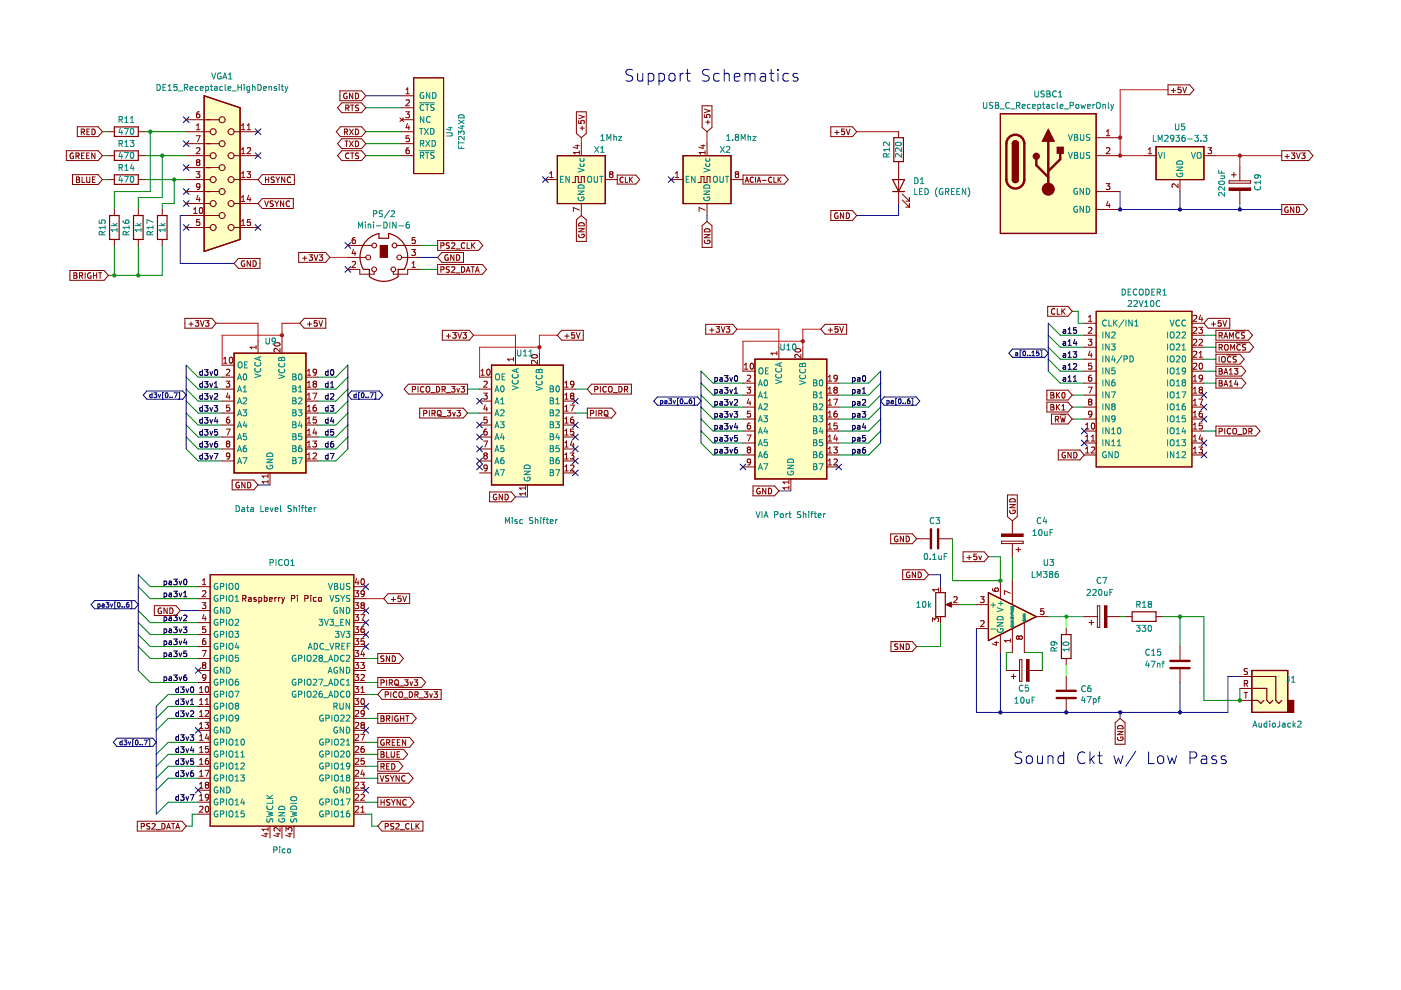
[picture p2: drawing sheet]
<svg xmlns="http://www.w3.org/2000/svg" width="297mm" height="210mm" viewBox="0 0 297 210" stroke-linecap="round" stroke-linejoin="round" font-family="sans-serif">
<path d="M232.4 66h20.3v33h-20.3z" fill-rule="evenodd" fill="#ffffc2"/>
<path d="M232.4 66h20.3v33h-20.3z" fill="none" stroke="#840000" stroke-width=".21"/>
<path d="M160.1 76.2h15.2v25.3h-15.2z" fill-rule="evenodd" fill="#ffffc2"/>
<path d="M160.1 76.2h15.2v25.3h-15.2z" fill="none" stroke="#840000" stroke-width=".25"/>
<path d="M209.6 125.7l10.1 5-10.1 5.1z" fill="#ffffc2"/>
<path d="M209.6 125.7l10.1 5-10.1 5.1z" fill="none" stroke="#840000" stroke-width=".25"/>
<path d="M144.8 33h10.2v10.2h-10.2z" fill-rule="evenodd" fill="#ffffc2"/>
<path d="M144.8 33h10.2v10.2h-10.2z" fill="none" stroke="#840000" stroke-width=".25"/>
<path d="M265.4 142.2h7.6v8.8h-7.6z" fill-rule="evenodd" fill="#ffffc2"/>
<path d="M265.4 142.2h7.6v8.8h-7.6z" fill="none" stroke="#840000" stroke-width=".25"/>
<path d="M212.1 24.1h20.3v25.4h-20.3z" fill-rule="evenodd" fill="#ffffc2"/>
<path d="M212.1 24.1h20.3v25.4h-20.3z" fill="none" stroke="#840000" stroke-width=".25"/>
<path d="M245.1 31.1h10.2v7h-10.2z" fill-rule="evenodd" fill="#ffffc2"/>
<path d="M245.1 31.1h10.2v7h-10.2z" fill="none" stroke="#840000" stroke-width=".25"/>
<path d="M104.2 77.4h15.2v25.4h-15.2z" fill-rule="evenodd" fill="#ffffc2"/>
<path d="M104.2 77.4h15.2v25.4h-15.2z" fill="none" stroke="#840000" stroke-width=".25"/>
<path d="M49.6 74.9h15.3v25.4h-15.3z" fill-rule="evenodd" fill="#ffffc2"/>
<path d="M49.6 74.9h15.3v25.4h-15.3z" fill="none" stroke="#840000" stroke-width=".25"/>
<path d="M43.3 20.3l7.6 2.5v28l-7.6 2.5z" fill-rule="evenodd" fill="#ffffc2"/>
<path d="M43.3 20.3l7.6 2.5v28l-7.6 2.5z" fill="none" stroke="#840000" stroke-width=".25"/>
<path d="M118.2 33h10.1v10.2h-10.1z" fill-rule="evenodd" fill="#ffffc2"/>
<path d="M118.2 33h10.1v10.2h-10.1z" fill="none" stroke="#840000" stroke-width=".25"/>
<path d="M87.7 16.5h6.4v20.3h-6.4z" fill-rule="evenodd" fill="#ffffc2"/>
<path d="M87.7 16.5h6.4v20.3h-6.4z" fill="none" stroke="#840000" stroke-width=".21"/>
<path d="M44.6 121.9h30.4v53.3h-30.4z" fill-rule="evenodd" fill="#ffffc2"/>
<g fill="none" stroke="#840000" stroke-width=".21">
<path d="M72.1 19.3h4.6l.9 1-.9 1.1h-4.6zM73.5 19.8a.54 .54 0 0 0-.7 .6 .54 .54 0 0 0 .8 .4v-.4h-.2M74.8 19.7v1.2l-.7-1.2v1.2M75.4 19.7a.6 .6 0 0 1 .6 .6 .6 .6 0 0 1-.6 .6zM247.6 18h4.6l.9 1-.9 1.1h-4.6zM248.3 19.2h.9M248.8 18.8v.9M250.4 18.5h-.6l-.1 .5h.6l.1 .6-.2 .1-.5-.1M250.8 18.5l.4 1.2 .4-1.2M14.1 32h6.7l.9 1-.9 1h-6.7zM15.4 37h5.4l.9 1.1-.9 1h-5.4zM15.5 32.5a.54 .54 0 0 0-.7 .5 .54 .54 0 0 0 .8 .5v-.4h-.2"/>
<path d="M16.1 33.1l.6-.1v-.4l-.6-.2v1.2M16.2 38.1h.4M16.2 37.5h.4l.2 .2-.2 .4 .2 .1 .1 .3-.2 .2h-.5zM16.4 33.1l.4 .5M16.4 26.9h4.4l.9 1-.9 1.1h-4.4zM17.2 28l.6-.1 .1-.4-.7-.1v1.2M17.3 33h.4M17.4 37.5v1.2h.6M17.5 28l.4 .6M17.9 32.4h-.6v1.2h.6M18.4 37.5v1l.2 .2 .5-.2v-1M18.4 33h.4"/>
<path d="M18.4 27.9h.4M18.9 32.4h-.5v1.2h.5M19 27.4h-.6v1.2h.6M19.5 27.4a.6 .6 0 0 1 .7 .6 .6 .6 0 0 1-.7 .6zM19.6 38.1h.4M20.1 32.4v1.2l-.7-1.2v1.2M20.2 37.5h-.6v1.2h.6M55.6 37h6.8v2.1h-6.8l-.9-1zM56.3 37.5v1.2M56.3 38.1h.7M57 37.5v1.2M58.2 37.6l-.5-.1-.2 .2 .1 .3 .5 .3v.3l-.6 .1"/>
<path d="M58.5 37.5l.4 .6M58.9 38.1v.6M59.3 37.5l-.4 .6M60.4 37.5v1.2l-.7-1.2v1.2M61.6 37.6a.53 .53 0 0 0-.7 .5 .53 .53 0 0 0 .7 .5M72.2 26.9h4.5l.9 1-.9 1.1h-4.5l-.9-1.1zM72.5 32h4.2l.9 1-.9 1h-4.2l-.9-1zM72.5 29.4h4.2l.9 1.1-.9 1h-4.2l-.9-1zM72.5 21.8h4.2l.9 1-.9 1.1h-4.2l-.9-1.1zM73 28l.6-.1v-.4l-.6-.1v1.2M73.1 29.9h.7M73.3 22.9h.6v-.5l-.6-.1v1.2"/>
<path d="M73.3 28l.4 .6M73.5 29.9v1.2M73.6 22.9l.4 .6M74 32.6a.53 .53 0 0 0-.8 .4 .53 .53 0 0 0 .8 .5M74.1 29.9l.8 1.2M74.1 27.4l.8 1.2M74.3 32.4h.7M74.3 22.3h.7M74.7 22.3v1.2M74.7 32.4v1.2M74.9 29.9l-.8 1.2M74.9 27.4l-.8 1.2"/>
<path d="M75.4 27.4a.6 .6 0 0 1 .6 .6 .6 .6 0 0 1-.6 .6zM75.4 29.9a.6 .6 0 0 1 .6 .6 .6 .6 0 0 1-.6 .6zM76 32.5l-.4-.1-.2 .3 .1 .2 .5 .3v.3l-.6 .1M76 22.3h-.4l-.2 .2 .1 .3 .5 .2v.4h-.6M122.2 23.7h2.1v4.6l-1 .9-1.1-.9zM122.7 25.6v.5l.6 .1-.1-.6h.6l.1 .1-.1 .5M122.7 24.4l1.2 .4-1.2 .4M123 27.2h.9M123.4 26.7v.9M130.9 37.1h3.9l.8 1-.8 .9h-3.9zM132.1 37.7a.48 .48 0 0 0-.7 .4 .48 .48 0 0 0 .7 .4M132.6 37.6v1.1h.5"/>
<path d="M133.5 37.6v1.1M133.6 38l.5 .7M134.1 37.6l-.6 .6M148.9 22.4h2.1v4.6l-1.1 .9-1-.9zM149.3 24.3v.6h.6v-.5l.5-.1 .1 .2-.1 .4M149.3 23.1l1.2 .4-1.2 .4M149.6 25.9h.9M150.1 25.4v.9M157.5 37.1h8.8l.8 1-.8 .9h-8.8zM158 38.7l.4-1.1 .3 1.1M158.1 38.3h.5M159.7 37.7a.48 .48 0 0 0-.7 .4 .48 .48 0 0 0 .7 .4"/>
<path d="M160.2 37.6v1.1M160.5 38.7l.4-1.1 .4 1.1M160.6 38.3h.6M161.6 38.2h.9M163.6 37.7a.48 .48 0 0 0-.7 .4 .48 .48 0 0 0 .7 .4M164.1 37.6v1.1h.5M165 37.6v1.1M165.1 38l.5 .7M165.6 37.6l-.6 .6M176.2 26.9h4.5l.9 1-.9 1.1h-4.5zM177 28.1h.9M177.4 27.6v1"/>
<path d="M179 27.4h-.5l-.1 .5h.6v.5l-.1 .2-.5-.2M179.4 27.4l.4 1.2 .4-1.2M271.8 32h5.7l.9 1-.9 1h-5.7zM272.4 33.2h.9M272.9 32.7v.9M273.8 32.4h.7l-.4 .5 .4 .1v.5l-.2 .1-.5-.1M274.9 32.4l.4 1.2 .4-1.2M276 32.4h.7l-.4 .5 .3 .1v.5l-.1 .1-.5-.1M14.8 57.3h7.3l.9 1.1-.9 1h-7.3zM15.7 57.8h.4l.2 .3-.2 .3 .2 .1v.3l-.2 .2h-.4zM15.7 58.4h.4M16.9 58.4h.5l.1-.5-.6-.1v1.2"/>
<path d="M17.1 58.4l.4 .6M18 57.8v1.2M19.2 57.9a.54 .54 0 0 0-.6 .5 .54 .54 0 0 0 .7 .5v-.4h-.2M19.8 58.4h.7M19.8 57.8v1.2M20.5 57.8v1.2M20.9 57.8h.7M21.2 57.8v1.2M50.5 54.8h4.6v2.1h-4.6l-.9-1.1zM51.8 55.3a.54 .54 0 0 0-.7 .6 .54 .54 0 0 0 .8 .5v-.4h-.2M53.1 55.3v1.2l-.7-1.2v1.2M53.7 55.3a.6 .6 0 0 1 .6 .6 .6 .6 0 0 1-.6 .6z"/>
<path d="M55.6 42.1h6.6v2.1h-6.6l-.9-1zM56.1 42.6l.4 1.2 .4-1.2M57.9 42.6h-.4l-.2 .2 .1 .3 .5 .2v.4h-.6M58.3 42.6l.4 .6M58.7 43.2v.6M59.1 42.6l-.4 .6M60.2 42.6v1.2l-.7-1.2v1.2M61.4 42.7a.53 .53 0 0 0-.7 .5 .53 .53 0 0 0 .7 .5M63.3 53.5h5.7l.9 1.1-.9 1h-5.7zM64.2 54.8h.9M64.6 54.3v.9M65.5 54h.8l-.4 .5 .3 .1v.5l-.2 .1-.5-.1"/>
<path d="M66.6 54l.4 1.2 .4-1.2M67.7 54h.7l-.4 .5 .4 .1v.5l-.2 .1-.5-.1M92.8 51h8.7l.9 1-.9 1.1h-8.7zM92.8 56.1h9.5l.9 1-.9 1.1h-9.5zM93.5 52.1l.5-.1 .1-.4-.6-.1v1.2M93.5 57.2l.5-.1 .1-.4-.6-.1v1.1M93.7 53.5h4.6v2.1h-4.6l-.9-1zM95 54.1a.54 .54 0 0 0-.7 .5 .54 .54 0 0 0 .7 .5v-.4h-.2M95.3 51.5h-.5l-.2 .2 .1 .3 .5 .2v.4h-.6M95.3 56.6h-.5l-.2 .2 .1 .3 .5 .2v.3l-.6 .1M95.7 56.7l.5-.1 .2 .3-.7 .8h.7M95.7 51.6l.5-.1 .2 .3-.7 .9h.7"/>
<path d="M96.2 54v1.2l-.6-1.2v1.2M96.7 52.8h.9M96.7 57.9h.9M96.8 54a.6 .6 0 0 1 .7 .6 .6 .6 0 0 1-.7 .6zM97.8 56.6a.6 .6 0 0 1 .7 .6 .6 .6 0 0 1-.7 .5zM98.5 51.6a.53 .53 0 0 0-.7 .5 .53 .53 0 0 0 .7 .5M98.9 57.7l.4-1.1 .4 1.1M99 57.4h.5M99 51.5v1.2h.6M99.9 56.6h.7M100 51.5v1.2M100.2 52l.5 .7"/>
<path d="M100.2 56.6v1.1M100.7 51.5l-.7 .7M100.8 57.7l.4-1.1 .4 1.1M100.9 57.4h.6M122.2 46.6l1.1-.9 1 .9v4.6h-2.1zM122.7 48.5h1.2l-1.2 .6h1.2M122.7 49.7a.54 .54 0 0 0 .6 .7 .54 .54 0 0 0 .5-.7h-.4v.2M122.7 47.4a.64 .64 0 0 1 .8-.2 .64 .64 0 0 1 .4 .7h-1.2zM148.9 47.9l1-.9 1.1 .9v4.5h-2.1zM149.3 49.7h1.2l-1.2 .7h1.2M149.4 48.7a.64 .64 0 0 1 .7-.2 .64 .64 0 0 1 .4 .7h-1.2zM149.4 51a.54 .54 0 0 0 .6 .7 .54 .54 0 0 0 .4-.8h-.4v.3"/>
<path d="M176.2 44.6h4.5l.9 1.1-.9 1h-4.5zM177.6 45.2a.54 .54 0 0 0-.7 .5 .54 .54 0 0 0 .8 .5v-.4h-.3M178.9 45.1v1.2l-.7-1.2v1.2M179.4 45.1a.6 .6 0 0 1 .7 .6 .6 .6 0 0 1-.7 .6zM271.8 43.4h4.5l.9 1-.9 1.1h-4.5zM273.1 43.9a.54 .54 0 0 0-.7 .6 .54 .54 0 0 0 .7 .4v-.4h-.2M274.3 43.9v1.2l-.7-1.2v1.2M274.9 43.9a.6 .6 0 0 1 .7 .6 .6 .6 0 0 1-.7 .6zM39.2 67.5h5.7l.9 1-.9 1.1h-5.7zM40 68.7h1M40.5 68.3v.9M41.4 68h.7l-.4 .4 .4 .1v.6l-.2 .1-.5-.1"/>
<path d="M42.5 68l.4 1.2 .4-1.2M43.6 68h.7l-.4 .4 .3 .1v.6l-.1 .1-.5-.1M64.5 67.5h4.6v2.1h-4.6l-.9-1.1zM65.2 68.7h.9M65.6 68.3v.9M67.2 68h-.6v.5h.6v.6l-.2 .1-.4-.1M67.6 68l.4 1.2 .4-1.2M93.8 70h5.7l.9 1.1-.9 1h-5.7zM94.6 71.3h.9M95.1 70.8v.9M96 70.5h.7l-.4 .5 .4 .1v.5l-.2 .1-.5-.1M97.1 70.5l.4 1.2 .4-1.2"/>
<path d="M98.1 70.5h.8l-.4 .5 .3 .1v.5l-.1 .1-.6-.1M119.1 70h4.6v2.1h-4.6l-.9-1zM119.8 71.3h.9M120.2 70.8v.9M121.8 70.5h-.6v.6l.5-.1 .1 .6-.2 .1-.4-.1M122.2 70.5l.4 1.2 .4-1.2M149.6 68.8h5.8l.9 1-.9 1.1h-5.8zM150.5 70h.9M150.9 69.5v.9M151.8 69.2h.8l-.4 .5 .3 .1v.5l-.2 .1-.5-.1M152.9 69.2l.4 1.2 .4-1.2M154 69.2h.7l-.4 .5 .4 .1v.5l-.2 .1-.5-.1"/>
<path d="M157.5 78.7h2.6M157.8 78.3h.7M157.8 77.4l.4-.4v1.3M158.4 79.7l.5-.2 .3 .4-.8 .9h.8M159.2 77.1l.1-.1a.68 .68 0 0 1 .5 .6 .68 .68 0 0 1-.5 .7 .84 .84 0 0 1-.1-1.2zM164.7 74.5v.8M164.7 74.9h-1.2l.3 .4M165.1 73.6v2.6M168.6 74.1a.75 .75 0 0 1 1.2 .2 .72 .72 0 0 1-1.3-.1zM169.8 75.1v.8l-.9-.8-.4 .3 .1 .5M170.2 73.6v2.6M174.9 68.8h4.6v2.1h-4.6l-.9-1.1z"/>
<path d="M175.6 79.9l.4-.4v1.3M175.6 70h.9M176.1 69.5v.9M177.6 69.2h-.5l-.1 .6h.6v.5l-.1 .1-.5-.1M178 69.2l.4 1.2 .4-1.2M222.1 65h4.3l.9 1-.9 1h-4.3zM223.7 65.6a.53 .53 0 0 0-.8 .4 .53 .53 0 0 0 .8 .5M224.2 65.4v1.2h.5M225.1 65.4v1.2M225.3 66l.5 .6M225.8 65.4l-.7 .7M229.9 78.7h2.5"/>
<path d="M229.9 68.5h2.5M229.9 71.1h2.5M229.9 76.2h2.5M229.9 73.6h2.5M230.7 71.9h.8l-.4 .5 .3 .1v.6l-.1 .1-.6-.1M230.8 68.1h.7M230.8 67.2l.3-.3v1.2M230.8 69.5l.5-.1 .2 .4-.8 .9h.8M231.1 74.4l-.3 .9h.8M231.4 79.5l-.4 .1-.2 .2v.8l.2 .2 .4-.1v-.6l-.4-.1-.2 .3M231.4 74.9v.8M231.4 77h-.6v.6h.6v.6l-.1 .1-.5-.1"/>
<path d="M232.4 66h20.3v33h-20.3zM252.7 78.7h2.6M252.7 68.5h2.6M252.7 71.1h2.6M252.7 76.2h2.6M252.7 73.6h2.6M253 77.1l.5-.1 .2 .4-.7 .9h.7M253 67l.5-.1 .2 .3-.7 .9h.7M253 79.9l.4-.4v1.3M253 69.5l.5-.1 .2 .4-.7 .9h.7M253 72.1l.5-.2 .2 .4-.7 .9h.7M253 74.6l.5-.1 .2 .3-.7 .9h.7"/>
<path d="M254.2 69.4h.8l-.5 .5 .4 .1v.5l-.2 .2-.5-.2M254.2 72.1l.5-.2 .3 .4-.8 .9h.8M254.2 75.7h.8M254.2 74.8l.4-.3v1.2M254.3 77.1l.2-.1a.68 .68 0 0 1 .5 .6 .68 .68 0 0 1-.5 .7l-.3-.5zM254.5 66.8l-.3 .9h.8M254.8 67.3v.8M256.2 67.5h4.5v2.1h-4.5l-.9-1.1zM256.8 68.7h.9M257.3 68.3v.9M257.8 70h6.9l.9 1.1-.9 1h-6.9zM257.8 72.6h7.1l.9 1-.9 1.1h-7.1z"/>
<path d="M257.8 75.1h5.1l.9 1.1-.9 1h-5.1zM257.8 77.7h5.4l.9 1-.9 1h-5.4zM258.5 71.1h.5l.1-.5-.6-.1v1.2M258.5 73.7l.5-.1 .1-.4-.6-.1v1.1M258.5 78.1h.4l.2 .3-.2 .3 .2 .1 .1 .3-.3 .2h-.4zM258.5 75.6v1.2M258.5 78.7h.4M258.8 73.7l.4 .5M258.8 71.1l.4 .6M258.9 68h-.6v.5h.5l.1 .6-.2 .1-.4-.1M259 75.8l.3-.2a.4 .4 0 0 1 .5 .4v.4a.4 .4 0 0 1-.4 .4 .4 .4 0 0 1-.4-.4zM259.3 68l.4 1.2 .4-1.2"/>
<path d="M259.5 79.3l.4-1.2 .4 1.2M259.5 71.7l.4-1.2 .4 1.2M259.6 79h.6M259.6 71.4h.6M259.7 73.2l.2-.1a.4 .4 0 0 1 .5 .4v.4a.4 .4 0 0 1-.4 .4 .4 .4 0 0 1-.4-.4zM260.1 75.3h2.1M260.6 78.5l.4-.4v1.2M260.6 79.3h.7M260.7 71.7v-1.2l.4 .9 .4-.9v1.2M260.9 74.2v-1.1l.4 .8 .4-.8v1.1M261 75.7a.53 .53 0 0 0-.8 .5 .53 .53 0 0 0 .8 .5M261.7 78.1h.8l-.4 .5 .3 .1v.5l-.2 .1-.5-.1"/>
<path d="M261.9 70.2h2.1M262.1 75.6h-.4l-.3 .2 .1 .3 .6 .2v.4h-.7M262.1 72.7h2.1M262.7 70.6a.53 .53 0 0 0-.7 .5 .53 .53 0 0 0 .7 .5M263 73.2a.53 .53 0 0 0-.8 .5 .53 .53 0 0 0 .8 .4M263.9 70.6l-.5-.1-.2 .2 .1 .3 .5 .3v.3l-.6 .1M264.1 73.1h-.5l-.2 .2 .1 .3 .5 .2v.3l-.6 .1M86.6 81.5h12.5v2h-12.5l-.9-1zM87.4 82.6l.6-.1 .1-.4-.7-.2v1.2M88.6 81.9v1.2M89 86.5h9.2l.9 1.1-.9 1h-9.2zM89.8 87.6h.6l.1-.5-.7-.1v1.2"/>
<path d="M89.9 82.1a.53 .53 0 0 0-.8 .4 .53 .53 0 0 0 .8 .5M90.4 82.1l.2-.2a.4 .4 0 0 1 .5 .4v.4a.4 .4 0 0 1-.4 .4 .4 .4 0 0 1-.4-.4zM91 87v1.2M91.3 83.2h1M91.6 87.6h.6v-.5l-.6-.1v1.2M91.9 87.6l.4 .6M92.5 81.9a.6 .6 0 0 1 .7 .6 .6 .6 0 0 1-.7 .6zM92.8 87.2l.2-.2a.4 .4 0 0 1 .5 .4v.4a.4 .4 0 0 1-.4 .4 .4 .4 0 0 1-.4-.4zM93 87.9l.6 .4M93.7 82.6l.6-.1 .1-.4-.7-.2v1.2M93.8 88.3h.9M94 82.6l.4 .5"/>
<path d="M94.6 83.2h1M94.8 87h.8l-.4 .5 .3 .1v.5l-.2 .1-.5-.1M95.7 81.9h.8l-.4 .5 .3 .1v.5l-.2 .1-.5-.1M96 87.4l.3 .8 .2-.8M96.9 82.3l.2 .8 .3-.8M96.9 87h.7l-.4 .5 .4 .1v.5l-.2 .1-.5-.1M97.8 81.9h.7l-.4 .5 .4 .1v.5l-.2 .1-.5-.1M124.5 86.5h5.2l.9 1.1-.9 1h-5.2zM125.2 87.6h.6v-.5l-.6-.1v1.2M125.4 81.5h8.5v2h-8.5l-.9-1zM126.1 82.6l.6-.1v-.4l-.6-.2v1.2M126.4 87v1.2"/>
<path d="M127 87.6h.5l.1-.5-.6-.1v1.2M127.2 87.6l.4 .6M127.3 81.9v1.2M128.2 87.2l.2-.2a.4 .4 0 0 1 .5 .4v.4a.4 .4 0 0 1-.4 .4 .4 .4 0 0 1-.4-.4zM128.3 87.9l.7 .4M128.5 82.1a.53 .53 0 0 0-.7 .4 .53 .53 0 0 0 .7 .5M129.1 82.1l.2-.2a.4 .4 0 0 1 .5 .4v.4a.4 .4 0 0 1-.4 .4 .4 .4 0 0 1-.4-.4zM130 83.2h.9M131.2 81.9a.6 .6 0 0 1 .7 .6 .6 .6 0 0 1-.7 .6zM132.4 82.6l.6-.1v-.4l-.6-.2v1.2M132.7 82.6l.4 .5M157.5 81.2h2.6"/>
<path d="M157.5 86.3h2.6M157.5 99h2.6M157.5 91.4h2.6M157.5 93.9h2.6M157.5 96.5h2.6M157.5 88.8h2.6M157.5 83.8h2.6M158.4 82.1h.8l-.5 .5 .4 .1v.5l-.2 .2-.5-.2M158.4 92.2h.8l-.5 1.3M158.7 95.3l-.3-.2 .3-.3h.2l.3 .2-.3 .3M158.7 95.3l-.3 .3 .1 .3 .2 .1h.3l.2-.2v-.2l-.3-.3M158.7 95.3h.2"/>
<path d="M158.7 84.6l-.3 .9h.8M159 85v.9M159 89.7l-.3 .1-.2 .2-.1 .7 .3 .3 .4-.1-.1-.7h-.3l-.3 .2M159.1 87.2h-.6l-.1 .6 .6-.1 .1 .6-.2 .1-.5-.1M159.2 97.9l-.3 .2-.4-.1v-.6l.4-.1 .3 .3-.1 .7-.2 .2-.4 .1M175.3 81.2h2.5M175.3 86.3h2.5M175.3 99h2.5M175.3 91.4h2.5M175.3 93.9h2.5M175.3 96.5h2.5M175.3 88.8h2.5"/>
<path d="M175.3 83.8h2.5M175.6 91h.7M175.6 93.5h.7M175.6 96h.7M175.6 88.4h.7M175.6 85.9h.7M175.6 83.4h.7M175.6 80.8h.7M175.6 98.6h.7M175.6 82.4l.4-.3v1.3M175.6 85l.4-.4v1.3M175.6 87.5l.4-.3v1.2"/>
<path d="M175.6 90.1l.4-.4v1.3M175.6 92.6l.4-.4v1.3M175.6 95.1l.4-.3v1.2M175.6 97.7l.4-.4v1.3M176.7 94.8h.8l-.4 .5 .4 .1v.5l-.2 .1-.6-.1M176.7 84.6h.9l-.6 1.3M176.8 97.4l.5-.1 .2 .4-.8 .9h.8M177 82.6l-.2-.2 .2-.3h.3l.2 .2-.2 .3M177 82.6l-.2 .3 .1 .3 .1 .2 .4-.1 .1-.2v-.2l-.2-.3M177 82.6h.3M177.1 92.2l-.3 .9h.8M177.4 87.2h-.4l-.1 .3-.1 .7 .2 .2 .5-.1-.1-.6-.4-.1-.2 .3"/>
<path d="M177.4 92.7v.8M177.5 89.7h-.6l-.1 .6 .6-.1 .1 .7-.2 .1-.5-.1M177.5 80.1l-.2 .2h-.4v-.6l.4-.2 .2 .3v.7l-.2 .3h-.4M222 82.7h4.4l.9 1.1-.9 1h-4.4zM222 85.3h4.4l.9 1-.9 1.1h-4.4zM222.8 83.2h.4l.2 .2-.2 .4 .2 .1 .1 .3-.2 .2h-.5zM222.8 85.7h.4l.2 .3-.2 .3 .2 .1 .1 .3-.2 .2h-.5zM222.8 83.8h.4M222.8 86.3h.4M222.9 87.8h3.5l.9 1-.9 1.1h-3.5zM223.8 88.9h.5l.1-.5-.6-.1v1.2M224 83.2v1.2"/>
<path d="M224 85.7v1.2M224.1 88.9l.3 .6M224.2 83.7l.5 .7M224.2 86.3l.5 .6M224.4 95.4h4.6l.9 1.1-.9 1h-4.6zM224.7 83.2l-.7 .7M224.7 85.7l-.7 .7M224.8 88h1.1M224.8 88.3l.3 1.2 .3-.9 .2 .9 .3-1.2M225.1 86.9h.7M225.1 86.1l.4-.4v1.2M225.2 83.3l.2-.1a.64 .64 0 0 1 .4 .6 .64 .64 0 0 1-.4 .6l-.3-.5z"/>
<path d="M225.9 96a.54 .54 0 0 0-.7 .5 .54 .54 0 0 0 .7 .5v-.4h-.2M227.1 95.9v1.2l-.7-1.2v1.2M227.7 95.9a.6 .6 0 0 1 .7 .6 .6 .6 0 0 1-.7 .6zM229.9 81.2h2.5M229.9 86.3h2.5M229.9 91.4h2.5M229.9 93.9h2.5M229.9 96.5h2.5M229.9 88.8h2.5M229.9 83.8h2.5M230.2 91h.7M230.2 90.1l.3-.4v1.3"/>
<path d="M230.2 92.6l.3-.4v1.3M230.2 95.1l.3-.3v1.2M230.2 93.5h.7M230.2 96h.7M230.7 82.1h.9l-.6 1.3M231 85.2l-.2 .2v.4l.2 .1 .4-.1 .1-.1v-.3l-.2-.2M231 85.2l-.2-.3 .2-.3h.3l.2 .3-.2 .3M231 85.2h.3M231.4 94.9l.5-.1 .2 .3-.8 .9h.8M231.4 93.5h.7M231.4 92.6l.3-.4v1.3M231.5 89.8l.2-.1a.68 .68 0 0 1 .4 .6 .68 .68 0 0 1-.4 .7l-.3-.5z"/>
<path d="M231.5 87.7l-.2 .2h-.4l-.1-.6 .5-.1 .2 .2-.1 .7-.1 .3h-.4M252.7 81.2h2.6M252.7 86.3h2.6M252.7 91.4h2.6M252.7 93.9h2.6M252.7 96.5h2.6M252.7 88.8h2.6M252.7 83.8h2.6M253 82.4l.4-.3v1.3M253 91h.7M253 93.5h.7M253 96h.7"/>
<path d="M253 85l.4-.4v1.3M253 87.5l.4-.3v1.2M253 90.1l.4-.4v1.3M253 92.6l.4-.4v1.3M253 95.1l.4-.3v1.2M253 88.4h.7M253 85.9h.7M253 83.4h.7M253 80.8h.7M254.2 94.8h.8l-.5 .5 .4 .1v.5l-.2 .1-.5-.1M254.2 84.6h.8l-.5 1.3M254.5 82.6l-.3 .3 .1 .3 .2 .2 .3-.1 .2-.2v-.2l-.3-.3"/>
<path d="M254.5 82.6l-.3-.2 .3-.3h.2l.3 .2-.3 .3M254.5 82.6h.2M254.5 92.2l-.3 .9h.8M254.8 87.2h-.3l-.2 .3-.1 .7 .3 .2 .4-.1-.1-.6-.3-.1-.3 .3M254.8 92.7v.8M254.9 89.7h-.6l-.1 .6 .6-.1 .1 .7-.2 .1-.5-.1M255 80.1l-.3 .2h-.4v-.6l.4-.2 .3 .3-.1 .7-.2 .3h-.4M257.8 80.2h5.4l.9 1-.9 1.1h-5.4zM257.8 90.3h8.4l.9 1.1-.9 1h-8.4zM258.5 80.7h.4l.2 .2-.2 .3 .2 .2 .1 .2-.3 .3h-.4zM258.5 91.4h.5l.1-.5-.6-.1v1.2M258.5 81.2h.4"/>
<path d="M259.5 81.9l.4-1.2 .4 1.2M259.6 81.5h.6M259.7 90.8v1.2M260.6 81.9h.7M260.6 81l.4-.3v1.2M260.9 90.9a.53 .53 0 0 0-.7 .5 .53 .53 0 0 0 .7 .5M261.4 91l.3-.2a.4 .4 0 0 1 .5 .4v.4a.4 .4 0 0 1-.4 .4 .4 .4 0 0 1-.4-.4zM262.1 80.6l-.3 .9h.7M262.3 81.1v.8M262.4 92.1h.9M263.6 90.8a.6 .6 0 0 1 .7 .6 .6 .6 0 0 1-.7 .6zM264.8 91.4h.6v-.5l-.6-.1v1.2"/>
<path d="M265.1 91.4l.4 .6M49.2 101.8h4.6l.9 1-.9 1.1h-4.6zM50.7 102.3a.54 .54 0 0 0-.7 .6 .54 .54 0 0 0 .7 .4v-.4h-.2M51.9 102.2v1.2l-.6-1.2v1.2M52.5 102.2a.6 .6 0 0 1 .7 .6 .6 .6 0 0 1-.7 .6zM103.8 104.3h4.6l.9 1.1-.9 1h-4.6zM105.3 104.8a.54 .54 0 0 0-.7 .6 .54 .54 0 0 0 .7 .5v-.4h-.2M106.5 104.8v1.2l-.7-1.2v1.2M107.1 104.8a.6 .6 0 0 1 .7 .6 .6 .6 0 0 1-.7 .6zM159.7 103h4.5l.9 1.1-.9 1h-4.5zM161.1 103.6a.54 .54 0 0 0-.7 .5 .54 .54 0 0 0 .8 .5v-.4h-.3M162.4 103.5v1.2l-.7-1.2v1.2"/>
<path d="M162.9 103.5a.6 .6 0 0 1 .7 .6 .6 .6 0 0 1-.7 .6zM167.3 101.8v.8M167.3 103.1v.7M167.3 103.4h-1.3l.4 .4M167.3 102.2h-1.3l.4 .4M167.7 101.5v2.6M188.8 113.2h4.6l.9 1-.9 1.1h-4.6zM190.3 113.7a.54 .54 0 0 0-.7 .6 .54 .54 0 0 0 .8 .5v-.4h-.3M191.6 113.7v1.2l-.7-1.2v1.2M192.1 113.7a.6 .6 0 0 1 .7 .6 .6 .6 0 0 1-.7 .6zM194.3 114.2h2.8M199.2 114.2h2.7"/>
<path d="M204.2 117h4.5l.9 1-.9 1.1h-4.5zM205 118.2h.9M205.5 117.8v.9M207.1 117.5h-.6v.5h.5l.1 .6-.2 .1-.4-.1M207.5 117.9l.3 .8 .3-.8M212.4 114.7h4.5v.6h-4.5zM213.6 104.9h2.1v4.6l-1.1 .9-1-.9zM214.1 107h1.2l-1.2 .7h1.2M214.1 108.2a.54 .54 0 0 0 .6 .7 .54 .54 0 0 0 .5-.7h-.4v.2M214.1 106a.64 .64 0 0 1 .8-.2 .64 .64 0 0 1 .4 .6h-1.2zM215.4 116.5h1M215.9 116v1"/>
<path d="M32.7 128.4h4.6l.9 1.1-.9 1h-4.6zM34.2 129a.54 .54 0 0 0-.7 .5 .54 .54 0 0 0 .7 .5v-.4h-.2M35.4 128.9v1.2l-.6-1.2v1.2M36 128.9a.6 .6 0 0 1 .7 .6 .6 .6 0 0 1-.7 .6zM44.6 121.9h30.4v53.3h-30.4zM80.1 138.6h4.5l.9 1-.9 1.1h-4.5zM81.4 139.1h-.5l-.2 .2 .1 .3 .5 .2v.3l-.6 .1M82.3 125.9h4.6v2.1h-4.6l-.9-1.1zM82.6 139.1v1.2l-.7-1.2v1.2M82.9 127.1h1M83.2 139.1a.6 .6 0 0 1 .7 .6 .6 .6 0 0 1-.7 .6zM83.4 126.6v1"/>
<path d="M85 126.4h-.6v.5h.5l.1 .5-.2 .2-.4-.2M85.4 126.4l.4 1.2 .4-1.2M188.9 136h4.5l.9 1.1-.9 1h-4.5zM190.4 136.6l-.5-.1-.2 .2 .1 .3 .5 .3v.3l-.6 .1M191.4 120.8h4.6l.9 1.1-.9 1h-4.6zM191.6 136.5v1.2l-.7-1.2v1.2M192.1 136.5a.6 .6 0 0 1 .7 .6 .6 .6 0 0 1-.7 .6zM192.8 121.3a.54 .54 0 0 0-.6 .6 .54 .54 0 0 0 .7 .5v-.4h-.2M194.1 121.3v1.2l-.7-1.2v1.2M194.7 121.3a.6 .6 0 0 1 .7 .6 .6 .6 0 0 1-.7 .6zM207 133.3h2.6M207 128.2h2.6"/>
<path d="M207.9 126.5h.8l-.5 .5 .4 .1v.6l-.2 .1-.5-.1M207.9 131.7l.5-.1 .3 .4-.8 .9h.8M210.4 124.8l.1 .3 .2 .2 .7 .1 .3-.3-.1-.4-.6 .1-.1 .3 .2 .3M210.8 136.2h.9M211.3 136v.8l-.9-.3M212.1 123.1v3.8M212.1 134.5v3.9M214.2 135.5v.7M214.2 135.8h-1.2l.3 .4M214.2 125.8l-1.2-.6v.9M214.6 123.1v5.1M214.6 133.3v5.1"/>
<path d="M216 135.1l-.2-.3-.3 .3v.2l.2 .2 .3-.2M216 135.1l.3-.3h.2l.3 .3-.1 .3-.2 .1h-.3l-.2-.2M216 135.1v.2M217.2 132v6.4M219.7 130.7h2.6M221.3 129h-.6l-.1 .7 .6-.1 .1 .6-.2 .1-.5-.1M80.1 143.7h9.2l.9 1-.9 1h-9.2zM80.1 151.3h7.3l.9 1-.9 1.1h-7.3zM80.1 156.3h6.7l.9 1.1-.9 1h-6.7zM80.1 158.9h5.4l.9 1-.9 1.1h-5.4zM80.8 151.8h.4l.2 .2-.2 .3 .2 .1 .1 .3-.3 .2h-.4zM80.8 159.4h.4l.2 .2-.2 .3 .2 .1 .1 .3-.3 .3h-.4z"/>
<path d="M80.8 144.8l.5-.1 .1-.5-.6-.1v1.2M80.8 159.9h.4M80.8 152.3h.4M81 146.2h12.5v2.1h-12.5l-.9-1.1zM81.4 156.9a.54 .54 0 0 0-.7 .5 .54 .54 0 0 0 .8 .5v-.4h-.3M81.7 147.3l.5-.1 .1-.4-.6-.1v1.2M82 152.4l.5-.1 .1-.4-.6-.1v1.1M82 157.5l.5-.1 .1-.5-.6-.1v1.2M82 144.1v1.2M82 159.4v1.2h.5M82.3 157.5l.4 .5M82.3 152.4l.4 .5"/>
<path d="M82.5 144.8l.6-.1 .1-.5-.7-.1v1.2M82.8 144.8l.4 .5M82.9 146.7v1.2M82.9 159.4v.9l.3 .3 .4-.3v-.9M83.2 151.8v1.1M83.2 157.4h.4M83.7 156.8h-.5v1.2h.5M83.7 144.3l.3-.2a.4 .4 0 0 1 .5 .4v.4a.4 .4 0 0 1-.4 .4 .4 .4 0 0 1-.4-.4zM83.9 145l.6 .4M84.1 146.8a.53 .53 0 0 0-.7 .5 .53 .53 0 0 0 .7 .5M84.2 159.9h.4M84.2 157.4h.4"/>
<path d="M84.4 151.8a.54 .54 0 0 0-.7 .6 .54 .54 0 0 0 .7 .4v-.4h-.2M84.6 146.8l.3-.1a.4 .4 0 0 1 .5 .4v.4a.4 .4 0 0 1-.4 .4 .4 .4 0 0 1-.4-.4zM84.7 145.4h.9M84.8 159.4h-.6v1.2h.6M84.8 156.8h-.6v1.2h.6M84.9 152.3h.7M84.9 151.8v1.1M85.6 148h.9M85.6 151.8v1.1M85.8 144.1h.7l-.4 .5 .4 .1v.5l-.2 .1-.5-.1M86 151.8h.7M86 156.8v1.2l-.7-1.2v1.2"/>
<path d="M86.3 151.8v1.1M86.8 146.7a.6 .6 0 0 1 .7 .6 .6 .6 0 0 1-.7 .6zM86.9 144.5l.3 .8 .3-.8M87.8 144.1h.8l-.4 .5 .3 .1v.5l-.2 .1-.5-.1M88 147.3l.5-.1 .1-.4-.6-.1v1.2M88.3 147.3l.4 .6M88.9 148h.9M90 146.7h.7l-.4 .4 .3 .1v.6l-.1 .1-.5-.1M91.1 147.1l.3 .8 .3-.8M92 146.7h.8l-.4 .4 .3 .1v.6l-.2 .1-.5-.1M236.4 153.2l1.1-.9 1 .9v4.6h-2.1zM236.9 155.1h1.2l-1.2 .7h1.2"/>
<path d="M237 156.3a.54 .54 0 0 0 .5 .7 .54 .54 0 0 0 .5-.7h-.4v.2M237 154.1a.64 .64 0 0 1 .7-.2 .64 .64 0 0 1 .4 .6h-1.2zM29.1 174.1h9.5l.9 1.1-.9 1h-9.5zM29.9 175.2h.6l.1-.5-.7-.1v1.2M31.8 174.7l-.5-.1-.2 .2 .1 .3 .5 .2v.4h-.6M32.2 174.7l.5-.1 .2 .3-.7 .9h.7M33.1 175.9h.9M34.3 174.6a.6 .6 0 0 1 .7 .6 .6 .6 0 0 1-.7 .6zM35.3 175.8l.4-1.2 .4 1.2M35.5 175.4h.5M36.4 174.6h.6M36.7 174.6v1.2"/>
<path d="M37.3 175.8l.4-1.2 .4 1.2M37.4 175.4h.6M80.1 161.4h4.4l.9 1.1-.9 1h-4.4zM80.1 164h6.6l.9 1-.9 1.1h-6.6zM80.1 169h6.8l.9 1.1-.9 1h-6.8zM80.6 164.4l.4 1.2 .4-1.2M80.8 162.5h.5l.1-.5-.6-.1v1.2M80.8 169.5v1.2M80.8 170.1h.7M81 174.1h8.7v2.1h-8.7l-.9-1zM81.1 162.5l.4 .6M81.5 169.5v1.2"/>
<path d="M81.7 175.2h.5l.1-.5-.6-.1v1.2M82 162.5h.4M82.4 164.5l-.4-.1-.3 .3 .2 .3 .5 .2v.3l-.7 .1M82.5 161.9h-.5v1.2h.5M82.7 169.6l-.5-.1-.2 .2 .1 .3 .5 .3v.3l-.6 .1M82.8 164.4l.4 .7M83 169.5l.4 .6M83.1 161.9a.6 .6 0 0 1 .6 .6 .6 .6 0 0 1-.6 .6zM83.2 165.1v.5M83.4 170.1v.6M83.5 174.7l-.5-.1-.2 .2 .1 .3 .5 .2v.4h-.6M83.6 164.4l-.4 .7"/>
<path d="M83.8 169.5l-.4 .6M83.9 174.7l.5-.1 .2 .3-.7 .9h.7M84.6 164.4v1.2l-.6-1.2v1.2M84.9 175.9h.9M84.9 169.5v1.2l-.7-1.2v1.2M85.9 164.6a.53 .53 0 0 0-.8 .4 .53 .53 0 0 0 .8 .5M86.1 169.6a.53 .53 0 0 0-.7 .5 .53 .53 0 0 0 .7 .5M86.7 174.7a.53 .53 0 0 0-.7 .5 .53 .53 0 0 0 .7 .5M87.2 174.6v1.2h.6M88.2 174.6v1.2M88.4 175.1l.5 .7M88.9 174.6l-.7 .7"/>
</g>
<g fill="none" stroke="#000084" stroke-width=".21">
<path d="M38.9 29.9l1.2 1.2M38.9 24.8l1.2 1.2M38.9 34.9l1.2 1.2M40.1 29.9l-1.2 1.2M40.1 24.8l-1.2 1.2M40.1 34.9l-1.2 1.2M54.1 27.3l1.2 1.2M54.1 32.4l1.2 1.2M55.3 27.3l-1.2 1.2M55.3 32.4l-1.2 1.2M115 37.5l1.2 1.2M116.2 37.5l-1.2 1.2"/>
<path d="M141.7 37.5l1.2 1.2M142.9 37.5l-1.2 1.2M38.9 47.6l1.2 1.2M38.9 40l1.2 1.2M38.9 42.5l1.2 1.3M40.1 42.5l-1.2 1.3M40.1 47.6l-1.2 1.2M40.1 40l-1.2 1.2M54.1 47.6l1.2 1.2M55.3 47.6l-1.2 1.2M73.1 56.5l1.3 1.2M73.1 51.4l1.3 1.2"/>
<path d="M74.4 56.5l-1.3 1.2M74.4 51.4l-1.3 1.2M39.5 77.4v17.8M73.7 77.4v17.8M148.6 78.7v15.2M186.7 78.7v15.2M214.7 74h6.8l.8 .9-.8 .9h-6.8l-.8-.9zM215.3 74.8h.4l.1 .6M215.8 75l-.5 .2 .1 .2h.4M216.5 74.3h-.2v1.4M217 74.5l.1-.1a.49 .49 0 0 1 .4 .5 .49 .49 0 0 1-.5 .5l-.1-.4zM217.9 75.3v.1"/>
<path d="M218.3 75.3v.1M218.8 75.4h.5M218.8 74.7l.3-.3v1M220.3 74.4h-.5l-.1 .5 .5-.1 .1 .5h-.6M220.6 74.3h.3v1.4M222.3 68.5v10.2M31.1 82.9h7.6l.8 .9-.8 .8h-7.6l-.7-.8zM32.2 83.7l-.2-.1-.2 .2 .1 .5h.3M32.2 83.3v1M32.6 83.3h.6l-.3 .4 .3 .1v.4h-.6M33.6 83.6l.2 .7 .2-.7M34.7 83.2h-.2v1.4"/>
<path d="M35.1 83.4l.2-.1a.49 .49 0 0 1 .3 .5 .49 .49 0 0 1-.4 .5l-.2-.4zM36 84.2v.1M36.5 84.2v.1M36.9 83.3h.7l-.5 1M37.9 83.2h.2v1.4M74.5 82.9h5.9l.7 .9-.7 .8h-5.9l-.8-.8zM75.1 84.2v.1M75.1 84.3h.4M75.5 83.3v1M75.5 83.7h-.4v.5M76.3 83.2h-.3v1.4M76.7 83.4l.1-.1a.49 .49 0 0 1 .4 .5 .49 .49 0 0 1-.4 .5l-.2-.4z"/>
<path d="M77.6 84.2v.1M78.1 84.2v.1M78.5 83.3h.6l-.4 1M79.4 83.2h.3v1.4M101.1 92l1.2 1.3M101.1 98.4l1.2 1.2M101.1 97.1l1.2 1.2M101.1 84.4l1.2 1.3M101.1 89.5l1.2 1.2M101.1 94.6l1.2 1.2M102.3 92l-1.2 1.3M102.3 98.4l-1.2 1.2"/>
<path d="M102.3 97.1l-1.2 1.2M102.3 84.4l-1.2 1.3M102.3 89.5l-1.2 1.2M102.3 94.6l-1.2 1.2M121.4 99.7l1.2 1.2M121.4 97.1l1.2 1.2M121.4 84.4l1.2 1.3M121.4 92l1.2 1.3M121.4 94.6l1.2 1.2M121.4 89.5l1.2 1.2M122.6 99.7l-1.2 1.2M122.6 97.1l-1.2 1.2"/>
<path d="M122.6 84.4l-1.2 1.3M122.6 92l-1.2 1.3M122.6 94.6l-1.2 1.2M122.6 89.5l-1.2 1.2M139.4 84.2h8.5l.7 .8-.7 .9h-8.5l-.8-.9zM140.1 84.9h.3l.1 .2-.1 .4h-.3M140.1 84.9v1M141 84.9h.3l.1 .7M141.4 85.1l-.5 .2 .2 .3 .3-.1M141.8 84.6h.6l-.3 .3 .2 .1v.5h-.5M142.7 84.9l.3 .7 .2-.7M143.9 84.5h-.3v1.4"/>
<path d="M144.3 84.7l.1-.1a.49 .49 0 0 1 .4 .5 .49 .49 0 0 1-.5 .4l-.1-.3zM145.2 85.5h.1M145.7 85.5h.1M145.7 85.5h-.1M146.1 85l.1 .5h.4M146.2 85l-.1 .1M146.6 84.6h-.3l-.2 .4M146.6 85h-.4M146.6 85h.1M146.6 85.5h.1M146.6 85v.5M147 84.5h.3v1.4"/>
<path d="M156.9 98.4l1.2 1.2M158.1 98.4l-1.2 1.2M177.2 98.4l1.2 1.2M178.4 98.4l-1.2 1.2M187.5 84.2h6.8l.7 .8-.7 .9h-6.8l-.8-.9zM188.1 84.9v1M188.1 84.9h.2l.2 .2-.1 .4h-.3M189 84.9h.3l.1 .7M189.4 85.1l-.5 .2 .2 .3 .3-.1M190.1 84.5h-.2v1.4M190.6 84.6h.1a.49 .49 0 0 1 .4 .5 .49 .49 0 0 1-.5 .4l-.1-.3zM191.5 85.5h.1"/>
<path d="M191.5 85.5h-.1M192 85.5h.1M192 85.5h-.1M192.4 85v.5h.5M192.4 85v.1M192.9 84.6h-.3l-.2 .4M192.9 85h.1M192.9 85h-.5M192.9 85.5h.1M192.9 85v.5M193.3 84.5h.2v1.4M229.3 90.8l1.2 1.2"/>
<path d="M229.3 93.3l1.2 1.2M230.5 90.8l-1.2 1.2M230.5 93.3l-1.2 1.2M254.6 88.2l1.3 1.3M254.6 85.7l1.3 1.2M254.6 83.2l1.3 1.2M254.6 93.3l1.3 1.2M254.6 95.9l1.3 1.2M255.9 88.2l-1.3 1.3M255.9 85.7l-1.3 1.2M255.9 83.2l-1.3 1.2M255.9 93.3l-1.3 1.2"/>
<path d="M255.9 95.9l-1.3 1.2M20.1 127.3h8.5l.7 .9-.7 .9h-8.5l-.8-.9zM20.8 128.1v1M20.8 128.1h.2l.2 .1-.1 .5h-.3M21.7 128.1h.3l.1 .6M22.1 128.3l-.5 .2 .2 .2h.3M22.5 127.7h.6l-.3 .4 .2 .1v.4h-.5M23.4 128.1l.3 .6 .2-.6M24.6 127.6h-.3v1.5M25 127.8l.1-.1a.49 .49 0 0 1 .4 .5 .49 .49 0 0 1-.5 .5l-.1-.4zM25.9 128.6v.1M26.4 128.6v.1"/>
<path d="M27.3 127.7l-.5 .3v.5l.2 .2 .3-.1v-.4l-.3-.1-.2 .2M27.7 127.6h.2v1.5M29.3 121.9v20.3M76.9 136.5l1.3 1.2M76.9 123.8l1.3 1.2M76.9 128.9l1.3 1.2M76.9 133.9l1.3 1.3M76.9 131.4l1.3 1.2M78.2 128.9l-1.3 1.2M78.2 136.5l-1.3 1.2M78.2 123.8l-1.3 1.2M78.2 133.9l-1.3 1.3"/>
<path d="M78.2 131.4l-1.3 1.2M24.8 156.5h7.6l.7 .9-.7 .9h-7.6l-.8-.9zM25.9 156.9v1M25.9 157.3h-.3l-.2 .1 .1 .5h.4M26.3 156.9h.6l-.3 .4h.2M26.8 157.3v.1M26.8 157.4v.5l-.5-.1M27.2 157.3l.3 .6 .2-.6M28.4 156.8h-.3v1.4M28.8 157l.1-.1a.49 .49 0 0 1 .4 .5 .49 .49 0 0 1-.5 .5l-.1-.4zM29.7 157.8v.1M30.2 157.8v.1"/>
<path d="M30.6 156.9h.6l-.4 1M31.5 156.8h.2v1.4M33.1 149.8v22.8M41.4 141.6l1.2 1.2M41.4 154.2l1.2 1.3M42.6 141.6l-1.2 1.2M42.6 154.2l-1.2 1.3M76.9 154.2l1.3 1.3M76.9 149.2l1.3 1.2M78.2 154.2l-1.3 1.3M78.2 149.2l-1.3 1.2M41.4 166.9l1.2 1.3"/>
<path d="M42.6 166.9l-1.2 1.3M76.9 166.9l1.3 1.3M78.2 166.9l-1.3 1.3"/>
</g>
<g fill="none" stroke="#008400" stroke-width=".21">
<path d="M21.7 33h1.3M21.7 27.9h1.3M21.7 38.1h1.3M30.6 33h8.9M30.6 27.9h8.9M30.6 38.1h8.9M31.9 27.9v12.7h-7.7v3.8M34.4 33v8.9h-5.1v2.5M36.9 38.1v5.1h-2.5v1.2M77.6 33h7.6M77.6 27.9h7.6M77.6 22.8h7.6"/>
<path d="M77.6 30.5h7.6M24.2 52v6.4M29.3 52v6.4M34.4 52v6.4h-11.4M89 52h3.8M89 57.1h3.8M39.5 77.4l2.5 2.6h5.1M39.5 80l2.5 2.5h5.1M73.7 77.4l-2.5 2.6h-3.8M73.7 80l-2.5 2.5h-3.8M148.6 78.7l2.6 2.5h6.3M186.7 78.7l-2.5 2.5h-6.4"/>
<path d="M222.3 68.5l2.5 2.6h5.1M222.3 71.1l2.5 2.5h5.1M222.3 73.6l2.5 2.6h5.1M222.3 76.2l2.5 2.5h5.1M222.3 78.7l2.5 2.5h5.1M227.3 66h1.3v2.5h1.3M255.3 71.1h2.5M255.3 73.6h2.5M255.3 76.2h2.5M255.3 78.7h2.5M39.5 87.6l2.5 2.5h5.1M39.5 92.7l2.5 2.5h5.1"/>
<path d="M39.5 90.1l2.5 2.6h5.1M39.5 95.2l2.5 2.5h5.1M39.5 82.5l2.5 2.5h5.1M39.5 85l2.5 2.6h5.1M73.7 82.5l-2.5 2.5h-3.8M73.7 90.1l-2.5 2.6h-3.8M73.7 85l-2.5 2.6h-3.8M73.7 87.6l-2.5 2.5h-3.8M73.7 95.2l-2.5 2.5h-3.8M73.7 92.7l-2.5 2.5h-3.8M99.1 82.5h2.6M99.1 87.6h2.6"/>
<path d="M122 82.5h2.5M122 87.6h2.5M148.6 93.9l2.6 2.6h6.3M148.6 83.8l2.6 2.5h6.3M148.6 86.3l2.6 2.5h6.3M148.6 81.2l2.6 2.6h6.3M148.6 91.4l2.6 2.5h6.3M148.6 88.8l2.6 2.6h6.3M186.7 88.8l-2.5 2.6h-6.4M186.7 93.9l-2.5 2.6h-6.4M186.7 91.4l-2.5 2.5h-6.4M186.7 83.8l-2.5 2.5h-6.4"/>
<path d="M186.7 86.3l-2.5 2.5h-6.4M186.7 81.2l-2.5 2.6h-6.4M227.3 86.3h2.6M227.3 83.8h2.6M227.3 88.8h2.6M255.3 81.2h2.5M255.3 91.4h2.5M201.9 114.2v8.9h10.2v-5.1h-2.5M214.6 118v5.1M29.3 134.5l2.6 2.6h10.1M29.3 137.1l2.6 2.5h10.1M29.3 132l2.6 2.5h10.1"/>
<path d="M29.3 129.5l2.6 2.5h10.1M29.3 121.9l2.6 2.5h10.1M29.3 124.4l2.6 2.5h10.1M77.6 139.6h2.5M199.4 132v5.1h-5.1M203.2 128.2h3.8M214.6 138.4h-1.2v3.8M217.2 138.4h3.8v3.8M237.5 130.7h1.3M246.4 130.7h8.9v17.8h7.6v-2.5M250.2 130.7v6.4M29.3 142.2l2.6 2.5h10.1"/>
<path d="M42 157.4h-6.3l-2.6 2.5M42 159.9h-6.3l-2.6 2.6M42 152.3h-6.3l-2.6 2.6M42 149.8h-6.3l-2.6 2.5M42 147.2h-6.3l-2.6 2.6M77.6 144.7h2.5M77.6 152.3h2.5M77.6 147.2h2.5M77.6 157.4h2.5M77.6 159.9h2.5M42 162.5h-6.3l-2.6 2.5M42 165h-6.3l-2.6 2.5"/>
<path d="M42 170.1h-6.3l-2.6 2.5M42 172.6h-1.3v2.6h-1.2M77.6 172.6h1.2v2.6h1.3M77.6 170.1h2.5M77.6 162.5h2.5M77.6 165h2.5"/>
</g>
<g fill="none" stroke="#00f" stroke-width=".21">
<path d="M77.6 20.3h7.6M39.5 45.7h-1.3v10.1h11.4M89 54.6h3.8M149.9 45.7v1.3M190.5 43.2v2.5h-8.9M237.5 40.6v3.8h34.3M250.2 40.6v3.8M262.9 43.2v1.2M54.7 102.8h2.5M109.3 105.4h2.5M165.1 104.1h2.6M38.2 129.5h3.8"/>
<path d="M196.9 121.9h2.5v2.5M207 133.3v17.7h53.3v-7.6h2.6M212.1 138.4v12.6M237.5 151v1.3M250.2 144.7v6.3"/>
</g>
<g fill="none" stroke="#f00" stroke-width=".21">
<path d="M247.6 19h-10.1v14h5.1M123.3 29.2v1.3M149.9 27.9v2.6M181.6 27.9h8.9M257.8 33h14M262.9 33v2.5M69.9 54.6h3.8M45.8 68.5h8.9v3.8M59.8 71.1h-12.7v6.3M63.6 68.5h-3.8v3.8M100.4 71.1h8.9v3.8M114.4 73.6h-12.7v6.4"/>
<path d="M118.2 71.1h-3.8v3.8M156.3 69.8h8.8v3.8M170.2 72.3h-12.7v6.4M174 69.8h-3.8v3.8M77.6 126.9h3.8"/>
</g>
<path d="M222.3 130.7h7.6M226.1 130.7v2.6M226.1 140.9v2.5" fill="none" stroke="#1fff0f" stroke-width=".21"/>
<g fill="none" stroke="#0000c2" stroke-width=".21">
<path d="M134.1 14.8l-.9-.1a.6 .6 0 0 0-.5 .6 .6 .6 0 0 0 .5 .6 .91 .91 0 0 1 .9 .6 .63 .63 0 0 1-.4 .7l-1-.1M135.2 15.5l.1 1.6a.68 .68 0 0 0 1-.1M136.3 15.5v1.7M137.4 15.7l.8-.2 .4 .5v.7l-.2 .4-.2 .1-.8-.1M137.4 15.5v2.5M139.7 15.7l.7-.2 .5 .5v.7l-.3 .4-.2 .1-.7-.1M139.7 15.5v2.5M142 15.8a.68 .68 0 0 1 .6-.3 .68 .68 0 0 1 .5 .5v.7a.68 .68 0 0 1-.6 .5 .68 .68 0 0 1-.7-.5zM144.2 15.5v1.7M144.9 15.5a.64 .64 0 0 0-.7 .5M145.4 15.5h.9M145.7 14.7v2.2l.2 .2 .4 .1"/>
<path d="M150.4 14.8l-1-.1a.6 .6 0 0 0-.5 .6 .6 .6 0 0 0 .5 .6 .91 .91 0 0 1 1 .6 .63 .63 0 0 1-.5 .7l-1-.1M152.5 15.7l-.7-.2-.5 .5v.7l.2 .4 .3 .1 .7-.1M153.6 15.8a.62 .62 0 0 1 1 .1v1.3M153.6 14.7v2.5M155.7 16.4l1.2-.3-.1-.4-.8-.2-.3 .4 .1 1.2 .2 .1 .8-.1M157.9 15.8a.62 .62 0 0 1 1.1 .1M157.9 15.5v1.7M159 15.9l.4-.4 .6 .2 .1 1.5M159 15.9v1.3M161.3 15.7l.2-.2 .7 .2 .1 1.5M162.3 16.1l-.8 .2a.49 .49 0 0 0-.4 .4 .49 .49 0 0 0 .4 .5l.8-.1M163.2 15.5h.9"/>
<path d="M163.5 14.7v2.2l.1 .2 .5 .1M164.9 14.7v.3M164.9 15.5v1.7M164.9 14.7l-.1 .1 .1 .2M164.9 14.7l.2 .1-.2 .2M167.2 15.7l-.7-.2-.5 .5v.7l.2 .4 .3 .1 .7-.1M169.1 15.7l-.6-.2-.4 .4 .1 .4 .9 .2 .1 .2-.1 .4-.3 .1-.7-.1M216.6 159.5l-.9-.1a.6 .6 0 0 0-.5 .6 .6 .6 0 0 0 .5 .6 .91 .91 0 0 1 .9 .6 .63 .63 0 0 1-.4 .7l-1-.1M225.5 159.4v2.5M230 159.7a1 1 0 0 0-1.2-.1 1 1 0 0 0-.3 1.2 .93 .93 0 0 0 .5 1 .93 .93 0 0 0 1-.1M231.1 159.4v2.5M233.1 159.4v2.2l.1 .2 .5 .1"/>
<path d="M240.8 159.3l-2.1 3.2M243.5 159.4v2.5h1.2M217.7 160.5a.68 .68 0 0 1 .7-.3 .68 .68 0 0 1 .5 .5v.7a.68 .68 0 0 1-.7 .5 .68 .68 0 0 1-.6-.5zM220 160.2l.1 1.6a.68 .68 0 0 0 .9-.1M221 160.2v1.7M222.2 160.5a.62 .62 0 0 1 1.1 .1v1.3M222.2 160.2v1.7M225.5 160.4l-.7-.2-.5 .5v.7l.3 .4 .2 .1 .7-.1M231.3 161l.7 .9M232 160.2l-.9 1M232.7 160.2h1M236.2 160.2l.5 1.7 .4-1.2 .5 1.2 .5-1.7"/>
<path d="M245.5 160.5a.68 .68 0 0 1 .7-.3 .68 .68 0 0 1 .5 .5v.7a.68 .68 0 0 1-.6 .5 .68 .68 0 0 1-.7-.5zM247.6 160.2l.4 1.7 .5-1.2 .5 1.2 .4-1.7M252.3 160.7h.9a.68 .68 0 0 0 .5-.6 .68 .68 0 0 0-.5-.7h-.9v2.5M254.8 160.4l.2-.2 .7 .2 .1 1.5M255.8 160.8l-.8 .2a.49 .49 0 0 0-.4 .4 .49 .49 0 0 0 .4 .5l.8-.1M257.9 160.4l-.6-.2-.4 .4 .1 .4 .9 .2 .1 .2-.1 .4-.3 .1-.7-.1M259.9 160.4l-.6-.2-.4 .4 .1 .4 .9 .2 .1 .2-.1 .4-.3 .1-.7-.1"/>
</g>
<g fill="none" stroke="#000" stroke-width=".21">
<path d="M42.9 78.8h-.3l-.3 .2 .2 .5h.4M42.9 78.4v1.2M43.4 78.4h.7l-.4 .4 .3 .1v.6l-.1 .1-.5-.1M44.5 78.8l.3 .8 .3-.8M45.6 78.5l.2-.1a.64 .64 0 0 1 .4 .6 .64 .64 0 0 1-.4 .6l-.3-.5zM69.6 78.4v1.2M69.6 78.8h-.4l-.2 .2 .1 .5h.5M70.2 78.5l.2-.1a.64 .64 0 0 1 .4 .6 .64 .64 0 0 1-.4 .6l-.3-.5zM153.6 79.6h.7l-.4 .5 .4 .1v.5l-.2 .1-.5-.1M155.8 79.8l.2-.2a.64 .64 0 0 1 .4 .6 .64 .64 0 0 1-.4 .6l-.3-.4zM183 79.8l.1-.2a.64 .64 0 0 1 .5 .6 .64 .64 0 0 1-.5 .6l-.2-.4zM225.4 69.9h.5v.8"/>
<path d="M225.4 72.5h.5v.7M225.4 75h.5v.8M225.4 77.6h.5v.7M225.9 72.7l-.5 .2 .1 .3h.4M225.9 70.2l-.5 .2 .1 .3 .4-.1M225.9 75.2l-.5 .3 .1 .3 .4-.1M225.9 77.8l-.5 .2 .1 .3 .4-.1M226.5 73.2h.6M226.5 69.8l.3-.3v1.2M226.5 72.4l.3-.4v1.2M226.5 74.9l.3-.3v1.2M226.5 77.4l.3-.3v1.2"/>
<path d="M226.5 80l.3-.4v1.2M226.5 75.8h.6M226.5 70.7h.6M226.5 78.3h.6M227.5 74.6h.8l-.4 .4 .3 .1v.5l-.2 .2-.5-.2M227.6 77.2l.4-.1 .3 .3-.8 .9h.8M227.6 80l.3-.4v1.2M227.9 72l-.3 .8h.7M228.2 72.4v.8M228.2 69.5h-.6v.6l.6-.1v.6l-.2 .1-.4-.1M42.9 89l-.3-.1-.3 .3 .2 .5h.4M42.9 91.5h-.3l-.3 .2 .2 .5h.4"/>
<path d="M42.9 83.9l-.3-.1-.3 .3 .2 .5h.4M42.9 86.4h-.3l-.3 .2 .2 .5h.4M42.9 94.1l-.3-.1-.3 .2 .2 .5h.4M42.9 96.6l-.3-.1-.3 .3 .2 .5h.4M42.9 81.4l-.3-.1-.3 .2 .2 .5h.4M42.9 80.9v1.2M42.9 83.5v1.1M42.9 86v1.2M42.9 88.5v1.2M42.9 91.1v1.2M42.9 93.6v1.2M42.9 96.1v1.2"/>
<path d="M43.4 88.5h.7l-.4 .5 .3 .1v.5l-.1 .1-.5-.1M43.4 91.1h.7l-.4 .4 .3 .1v.5l-.1 .2-.5-.2M43.4 96.1h.7l-.4 .5 .3 .1v.5l-.1 .1-.5-.1M43.4 83.5h.7l-.4 .4 .3 .1v.5l-.1 .1-.5-.1M43.4 86h.7l-.4 .4 .3 .2v.5l-.1 .1-.5-.1M43.4 93.6h.7l-.4 .5 .3 .1v.5l-.1 .1-.5-.1M43.4 80.9h.7l-.4 .5 .3 .1v.5l-.1 .1-.5-.1M44.5 81.3l.3 .8 .3-.8M44.5 86.4l.3 .8 .3-.8M44.5 83.8l.3 .8 .3-.8M44.5 94l.3 .8 .3-.8M44.5 96.5l.3 .8 .3-.8"/>
<path d="M44.5 91.5l.3 .8 .3-.8M44.5 88.9l.3 .8 .3-.8M45.4 86h.8l-.4 .4 .3 .2v.5l-.2 .1-.5-.1M45.4 96.1h.8l-.5 1.2M45.5 83.6l.4-.1 .3 .3-.8 .8h.8M45.5 82.1h.7M45.5 81.3l.3-.4v1.2M45.8 88.5l-.3 .8h.7M46 93.6l-.3 .1-.2 .2v.7l.2 .2 .4-.1-.1-.6h-.3l-.2 .2M46 88.9v.8M46.1 91.1h-.6v.5h.5l.1 .5-.2 .2-.4-.2M69.6 80.9v1.2"/>
<path d="M69.6 83.5v1.1M69.6 86v1.2M69.6 88.5v1.2M69.6 91.1v1.2M69.6 93.6v1.2M69.6 96.1v1.2M69.6 89l-.4-.1-.2 .3 .1 .5h.5M69.6 81.4l-.4-.1-.2 .2 .1 .5h.5M69.6 83.9l-.4-.1-.2 .3 .1 .5h.5M69.6 86.4h-.4l-.2 .2 .1 .5h.5M69.6 91.5h-.4l-.2 .2 .1 .5h.5M69.6 94.1l-.4-.1-.2 .2 .1 .5h.5"/>
<path d="M69.6 96.6l-.4-.1-.2 .3 .1 .5h.5M70 86h.8l-.4 .4 .3 .2v.5l-.2 .1-.5-.1M70 96.1h.8l-.5 1.2M70.1 83.6l.4-.1 .3 .3-.8 .8h.8M70.1 82.1h.7M70.1 81.3l.3-.4v1.2M70.4 88.5l-.3 .8h.7M70.6 88.9v.8M70.6 93.6l-.3 .1-.2 .2v.7l.2 .2 .4-.1-.1-.6h-.3l-.2 .2M70.7 91.1h-.6v.5h.5l.1 .5-.2 .2-.4-.2M151.6 80.1l.3-.1 .2 .3-.1 .5h-.4M151.6 85.2l.3-.1 .2 .2-.1 .6h-.4"/>
<path d="M151.6 87.7h.3l.2 .2-.1 .5h-.4M151.6 90.3l.3-.1 .2 .2-.1 .5h-.4M151.6 92.8l.3-.1 .2 .3-.1 .5h-.4M151.6 95.3h.3l.2 .2-.1 .5h-.4M151.6 80v1.2M151.6 82.6v1.2M151.6 85.1v1.2M151.6 87.7v1.1M151.6 90.2v1.2M151.6 92.7v1.2M151.6 95.3v1.2M151.6 82.6h.3l.2 .2-.1 .5h-.4"/>
<path d="M152.6 80.1h.5l.1 .7M152.6 85.2h.5l.1 .7M152.6 87.7h.5l.1 .8M152.6 90.3h.5l.1 .7M152.6 92.8h.5l.1 .7M152.6 95.3h.5l.1 .8M152.6 82.6h.5l.1 .8M153.2 80.3l-.6 .3 .2 .2h.4M153.2 85.4l-.6 .2 .2 .3h.4M153.2 87.9l-.6 .3 .2 .3 .4-.1M153.2 90.5l-.6 .2 .2 .3 .4-.1M153.2 93l-.6 .2 .2 .3h.4"/>
<path d="M153.2 95.6l-.6 .2 .2 .3 .4-.1M153.2 82.9l-.6 .2 .2 .3 .4-.1M153.6 84.7h.7l-.4 .5 .4 .1v.5l-.2 .1-.5-.1M153.6 87.3h.7l-.4 .4 .4 .1v.5l-.2 .2-.5-.2M153.6 89.8h.7l-.4 .5 .4 .1v.5l-.2 .1-.5-.1M153.6 92.3h.7l-.4 .5 .4 .1v.5l-.2 .1-.5-.1M153.6 94.9h.7l-.4 .4 .4 .1v.6l-.2 .1-.5-.1M153.6 82.2h.7l-.4 .4 .4 .1v.6l-.2 .1-.5-.1M154.7 95.3l.3 .8 .3-.8M154.7 92.7l.3 .8 .3-.8M154.7 90.2l.3 .8 .3-.8M154.7 87.7l.3 .8 .3-.8"/>
<path d="M154.7 80l.3 .8 .3-.8M154.7 85.1l.3 .8 .3-.8M154.7 82.6l.3 .8 .3-.8M155.7 87.3h.7l-.4 .4 .3 .1v.5l-.1 .2-.5-.2M155.7 84.8l.5-.1 .2 .4-.7 .8h.7M155.7 83.4h.7M155.7 82.5l.3-.3v1.2M156 89.7l-.3 .9h.7M156.3 94.9h-.4l-.1 .3-.1 .6 .2 .3 .4-.1v-.6l-.4-.1-.2 .3M156.3 90.2v.8M156.3 92.3h-.5l-.1 .6 .6-.1v.6l-.1 .1-.5-.1M180.8 95.3h.3l.2 .2-.1 .5h-.4"/>
<path d="M180.8 92.8l.3-.1 .2 .3-.1 .5h-.4M180.8 80.1l.3-.1 .2 .3-.1 .5h-.4M180.8 80v1.2M180.8 82.6v1.2M180.8 85.1v1.2M180.8 87.7v1.1M180.8 90.2v1.2M180.8 92.7v1.2M180.8 95.3v1.2M180.8 85.2l.3-.1 .2 .2-.1 .6h-.4M180.8 82.6h.3l.2 .2-.1 .5h-.4M180.8 87.7h.3l.2 .2-.1 .5h-.4"/>
<path d="M180.8 90.3l.3-.1 .2 .2-.1 .5h-.4M181.8 80.1h.5v.7M181.8 85.2h.5v.7M181.8 82.6h.5v.8M181.8 87.7h.5v.8M181.8 90.3h.5v.7M181.8 92.8h.5v.7M181.8 95.3h.5v.8M182.3 80.3l-.5 .3 .1 .2h.4M182.3 85.4l-.5 .2 .1 .3h.4M182.3 82.9l-.5 .2 .1 .3 .4-.1M182.3 87.9l-.5 .3 .1 .3 .4-.1"/>
<path d="M182.3 90.5l-.5 .2 .1 .3 .4-.1M182.3 93l-.5 .2 .1 .3h.4M182.3 95.6l-.5 .2 .1 .3 .4-.1M182.8 87.3h.7l-.4 .4 .4 .1v.5l-.2 .2-.5-.2M182.9 84.8l.4-.1 .2 .4-.7 .8h.7M182.9 83.4h.6M182.9 82.5l.3-.3v1.2M183.1 89.7l-.2 .9h.7M183.4 94.9h-.3l-.2 .3v.6l.2 .3 .4-.1-.1-.6-.3-.1-.2 .3M183.4 90.2v.8M183.5 92.3h-.6v.6l.5-.1 .1 .6-.2 .1-.4-.1M225.4 80.1h.5v.7"/>
<path d="M225.9 80.3l-.5 .3 .1 .2h.4M226.5 80.8h.6M227.6 80.8h.7M34.8 125.8l.3-.1 .3 .3-.2 .5h-.4M34.8 123.2v1.2M34.8 125.7v1.2M34.8 130.8v1.2M34.8 133.4v1.1M34.8 135.9v1.2M34.8 138.4v1.2M34.8 123.3l.3-.1 .3 .2-.2 .5h-.4M34.8 130.9l.3-.1 .3 .2-.2 .6h-.4"/>
<path d="M34.8 133.4h.3l.3 .2-.2 .5h-.4M34.8 135.9h.3l.3 .2-.2 .5h-.4M34.8 138.5l.3-.1 .3 .3-.2 .5h-.4M35.9 123.3h.4l.1 .7M35.9 125.8h.4l.1 .7M35.9 130.9h.4l.1 .7M35.9 133.4h.4l.1 .7M35.9 135.9h.4l.1 .8M35.9 138.5h.4l.1 .7M36.4 138.7l-.6 .2 .2 .3h.4M36.4 123.5l-.6 .2 .2 .3 .4-.1M36.4 126l-.6 .2 .2 .3h.4"/>
<path d="M36.4 131.1l-.6 .2 .2 .3h.4M36.4 133.6l-.6 .3 .2 .2h.4M36.4 136.2l-.6 .2 .2 .3 .4-.1M36.8 125.3h.8l-.4 .5 .3 .1v.5l-.2 .1-.5-.1M36.8 122.8h.8l-.4 .5 .3 .1v.5l-.2 .1-.5-.1M36.8 130.4h.8l-.4 .5 .3 .1v.5l-.2 .1-.5-.1M36.8 133h.8l-.4 .4 .3 .1v.5l-.2 .1-.5-.1M36.8 135.5h.8l-.4 .4 .3 .2v.5l-.2 .1-.5-.1M36.8 138h.8l-.4 .5 .3 .1v.5l-.2 .1-.5-.1M38 123.2l.3 .8 .2-.8M38 125.7l.3 .8 .2-.8M38 130.8l.3 .8 .2-.8"/>
<path d="M38 135.9l.3 .8 .2-.8M38 133.4l.3 .7 .2-.7M38 138.4l.3 .8 .2-.8M38.9 133h.7l-.4 .4 .4 .1v.5l-.2 .1-.5-.1M38.9 130.5l.5-.1 .2 .4-.7 .8h.7M38.9 126.5h.7M38.9 125.7l.4-.4v1.2M39 122.9l.2-.1a.64 .64 0 0 1 .4 .6 .64 .64 0 0 1-.4 .6l-.3-.5zM39.2 135.4l-.3 .9h.8M39.5 135.9v.8M39.6 138h-.6l-.1 .6 .6-.1 .1 .6-.2 .1-.5-.1M34.8 143.5v1.2"/>
<path d="M34.8 143.6l.3-.1 .3 .2-.2 .5h-.4M35.9 143.6h.4l.1 .7M36.4 143.8l-.6 .2 .2 .3 .4-.1M36.8 143.1h.8l-.4 .5 .3 .1v.5l-.2 .1-.5-.1M37.8 156.3l-.3-.1-.2 .2 .1 .5h.4M37.8 145.6v1.2M37.8 148.2v1.2M37.8 150.7v1.2M37.8 155.8v1.2M37.8 158.3v1.2M37.8 148.6h-.3l-.2 .2 .1 .5h.4M37.8 146.1l-.3-.1-.2 .3 .1 .5h.4"/>
<path d="M37.8 151.2l-.3-.1-.2 .2 .1 .6h.4M37.8 158.8l-.3-.1-.2 .3 .1 .5h.4M38 143.5l.3 .8 .2-.8M38.3 150.7h.7l-.4 .5 .4 .1v.5l-.2 .1-.5-.1M38.3 145.6h.7l-.4 .5 .4 .1v.5l-.2 .1-.5-.1M38.3 148.2h.7l-.4 .4 .4 .2v.5l-.2 .1-.5-.1M38.3 155.8h.7l-.4 .5 .4 .1v.5l-.2 .1-.5-.1M38.3 158.3h.7l-.4 .5 .4 .1v.5l-.2 .1-.5-.1M39.4 148.6l.3 .8 .3-.8M39.4 146l.3 .8 .3-.8M39.4 156.2l.3 .8 .3-.8M39.4 151.1l.3 .8 .3-.8"/>
<path d="M39.4 158.7l.3 .8 .3-.8M39.5 143.1l-.3 .1-.2 .2-.1 .7 .3 .2 .4-.1-.1-.6h-.3l-.3 .2M40.3 155.8h.8l-.4 .5 .3 .1v.5l-.2 .1-.5-.1M40.4 150.8l.4-.1 .3 .4-.8 .8h.8M40.4 149.4h.7M40.4 148.5l.3-.3v1.2M40.5 145.8l.2-.2a.64 .64 0 0 1 .4 .6 .64 .64 0 0 1-.4 .6l-.3-.4zM40.7 158.3l-.3 .8h.7M41 158.7v.8M37.8 160.9v1.2M37.8 163.4v1.2M37.8 168.5v1.2"/>
<path d="M37.8 161.3h-.3l-.2 .2 .1 .5h.4M37.8 163.9l-.3-.1-.2 .2 .1 .6h.4M37.8 168.9h-.3l-.2 .2 .1 .5h.4M38.3 160.9h.7l-.4 .4 .4 .1v.6l-.2 .1-.5-.1M38.3 163.4h.7l-.4 .5 .4 .1v.5l-.2 .1-.5-.1M38.3 168.5h.7l-.4 .4 .4 .2v.5l-.2 .1-.5-.1M39.4 168.9l.3 .8 .3-.8M39.4 161.3l.3 .8 .3-.8M39.4 163.8l.3 .8 .3-.8M40.3 168.5h.8l-.5 1.2M41 163.4l-.4 .1-.2 .2v.7l.2 .2 .4-.1v-.6h-.4l-.2 .2M41 160.9h-.6v.5h.6v.6l-.2 .1-.4-.1"/>
</g>
<g fill="none" stroke="#008484" stroke-width=".21">
<path d="M161.1 78.1l.1-.1a.43 .43 0 0 1 .6 .4v.5a.42 .42 0 0 1-.5 .4 .42 .42 0 0 1-.4-.4zM162.3 78.6h.4M162.9 78h-.6v1.3h.6M164.6 79.4a.56 .56 0 0 0 .5 .8 .56 .56 0 0 0 .5-.8M164.6 78.1a.56 .56 0 0 0 .5 .8 .56 .56 0 0 0 .5-.8M165.4 77v.6M165.6 72.9v1.1l.2 .2 .4-.1 .1-.1v-1.1M165.7 76.9l-1.3 .4 1.3 .4M166.8 74.2h.7M166.8 73.3l.4-.4v1.3M168.1 73l.2-.1a.68 .68 0 0 1 .5 .7 .68 .68 0 0 1-.5 .6l-.3-.5zM169.6 78.3a.56 .56 0 0 0 .6 .8 .56 .56 0 0 0 .5-.8"/>
<path d="M169.6 79.5a.56 .56 0 0 0 .6 .8 .56 .56 0 0 0 .5-.8M169.6 77.1h.3l.2 .2 .3-.3 .3 .1 .1 .6h-1.3zM170.1 77.3v.4M233.8 70.4v1.3M233.8 72.9v1.3M233.8 75.5v1.2M233.8 78v1.3M234.6 68a.56 .56 0 0 0-.8 .5 .56 .56 0 0 0 .8 .5M235.1 67.9v1.2h.6M235.2 70.4v1.3l-.8-1.3v1.3M235.2 72.9v1.3l-.8-1.3v1.3M235.2 75.5v1.2l-.8-1.2v1.2"/>
<path d="M235.2 78v1.3l-.8-1.3v1.3M235.6 72.9h.8l-.4 .5 .4 .1v.6l-.2 .1-.6-.1M235.7 70.5l.5-.1 .2 .4-.8 .9h.8M236 75.4l-.3 .9h.8M236.1 67.9v1.2M236.3 68.4l.5 .7M236.3 75.9v.8M236.4 78h-.6l-.1 .6 .6-.1 .1 .7-.2 .1-.5-.1M236.8 67.9l-.7 .7M237.9 75.4l-1.1 1.6M237.9 61.3a.64 .64 0 0 1 .7 .6 .64 .64 0 0 1-.7 .7zM238.3 67.8l-1.1 1.6"/>
<path d="M238.3 76.1h.6l.1-.5-.7-.1v1.2M238.7 67.9v1.2M239.2 61.9h.4M239.2 63.8l.5-.1 .2 .4-.8 .9h.8M239.6 75.5a.64 .64 0 0 1 .7 .6 .64 .64 0 0 1-.7 .6zM239.8 61.3h-.6v1.3h.6M240.1 67.9v1.2l-.8-1.2v1.2M240.4 63.8l.5-.1 .2 .4-.7 .9h.7M240.6 69.1h.7M240.6 68.2l.4-.3v1.2M241.1 61.4a.56 .56 0 0 0-.8 .5 .56 .56 0 0 0 .8 .5M241.5 63.7l.4 1.3 .5-1.3"/>
<path d="M241.6 61.5l.2-.2a.43 .43 0 0 1 .6 .4v.4a.42 .42 0 0 1-.4 .5 .42 .42 0 0 1-.5-.5zM242.7 65h.7M242.7 64.1l.4-.4v1.3M242.9 61.3a.64 .64 0 0 1 .8 .6 .64 .64 0 0 1-.8 .7zM244 63.8l.2-.1a.68 .68 0 0 1 .5 .7 .68 .68 0 0 1-.5 .6l-.3-.5zM244.2 61.9h.4M244.8 61.3h-.6v1.3h.6M245.3 62l.6-.1 .1-.5-.7-.1v1.3M245.6 62l.5 .6M245.9 63.8a.56 .56 0 0 0-.8 .6 .56 .56 0 0 0 .8 .5M246.6 62.6h.7M246.6 61.7l.3-.4v1.3"/>
<path d="M247.6 70.4v1.3M247.6 72.9v1.3M247.6 75.5v1.2M247.6 78v1.3M248.1 67.9l.4 1.2 .4-1.2M248.2 70.6l.2-.2a.43 .43 0 0 1 .5 .4v.4a.42 .42 0 0 1-.4 .5 .42 .42 0 0 1-.4-.5zM248.2 75.6l.2-.1a.43 .43 0 0 1 .5 .4v.4a.42 .42 0 0 1-.4 .5 .42 .42 0 0 1-.4-.5zM248.2 78.2l.2-.2a.43 .43 0 0 1 .5 .4v.5a.42 .42 0 0 1-.4 .4 .42 .42 0 0 1-.4-.4zM248.3 73l.1-.1a.43 .43 0 0 1 .5 .5v.4a.42 .42 0 0 1-.4 .4 .42 .42 0 0 1-.4-.4zM249.4 78.4l.4-.4v1.3M249.4 70.5l.5-.1 .3 .4-.8 .9h.8M249.4 79.3h.8"/>
<path d="M249.4 75.6l.5-.1 .3 .3-.8 .9h.8M249.4 73l.5-.1 .3 .4-.8 .9h.8M250.1 68a.56 .56 0 0 0-.8 .5 .56 .56 0 0 0 .8 .5M250.6 70.5l.5-.1 .3 .4-.8 .9h.8M250.6 74.2h.8M250.6 73.3l.4-.4v1.3M250.8 75.6l.1-.1a.68 .68 0 0 1 .5 .6 .68 .68 0 0 1-.5 .6l-.3-.4zM251.4 68a.56 .56 0 0 0-.8 .5 .56 .56 0 0 0 .8 .5M251.4 78.5l-.3 .3-.3-.1-.1-.6 .4-.1 .3 .2-.1 .8-.2 .2-.3 .1M160.8 94.5l.4-1.3 .4 1.3M160.8 81.8l.4-1.3 .4 1.3M160.8 84.4l.4-1.3 .4 1.3"/>
<path d="M160.8 86.9l.4-1.3 .4 1.3M160.8 89.4l.4-1.2 .4 1.2M160.8 92l.4-1.3 .4 1.3M160.8 97l.4-1.2 .4 1.2M160.8 99.6l.4-1.3 .4 1.3M160.9 81.5h.6M160.9 84h.6M160.9 86.5h.6M160.9 89.1h.6M160.9 91.6h.6M160.9 94.1h.6M160.9 96.7h.6"/>
<path d="M160.9 99.2h.6M161.9 88.2h.8l-.4 .4 .4 .2v.5l-.2 .1-.6-.1M161.9 98.3h.9l-.6 1.3M162 85.7l.5-.1 .2 .4-.8 .9h.8M162 84.4h.7M162 83.4l.4-.3v1.3M162.1 80.7l.2-.2a.68 .68 0 0 1 .4 .7 .68 .68 0 0 1-.4 .6l-.3-.5zM162.3 90.6l-.3 .9h.8M162.6 95.8h-.4l-.1 .3-.1 .7 .2 .2 .5-.1-.1-.6h-.4l-.2 .2M162.6 91.1v.9M162.7 93.2h-.6l-.1 .6h.6l.1 .6-.2 .1-.5-.1M164.4 80.5l1.3 .4-1.3 .5"/>
<path d="M167 98.6h1.3l-1.3 .8h1.3M167 100a.58 .58 0 0 0 .6 .7 .58 .58 0 0 0 .5-.8h-.4v.2M167 97.6a.68 .68 0 0 1 .8-.3 .68 .68 0 0 1 .5 .7h-1.3zM169.5 80.7l1.3 .4-1.3 .4M172.5 90.7h.4l.3 .2-.3 .4 .3 .1v.3l-.2 .3h-.5zM172.5 93.2h.4l.3 .3-.3 .3 .3 .2v.3l-.2 .2h-.5zM172.5 95.8h.4l.3 .2-.3 .4 .3 .1v.3l-.2 .2h-.5zM172.5 88.2h.4l.3 .2-.3 .4 .3 .1v.3l-.2 .2h-.5zM172.5 85.6h.4l.3 .3-.3 .3 .3 .1v.3l-.2 .3h-.5zM172.5 83.1h.4l.3 .2-.3 .4 .3 .1v.3l-.2 .3h-.5zM172.5 80.5h.4l.3 .3-.3 .3 .3 .2v.3l-.2 .2h-.5zM172.5 98.3h.4l.3 .3-.3 .3 .3 .1v.3l-.2 .3h-.5z"/>
<path d="M172.5 98.9h.4M172.5 96.4h.4M172.5 93.8h.4M172.5 91.3h.4M172.5 88.8h.4M172.5 86.2h.4M172.5 83.7h.4M172.5 81.1h.4M173.7 88.2h.7l-.4 .4 .4 .2v.5l-.2 .1-.5-.1M173.7 98.3h.8l-.5 1.3M173.7 85.7l.5-.1 .2 .4-.7 .9h.7M173.7 84.4h.7"/>
<path d="M173.7 83.4l.4-.3v1.3M173.8 80.7l.2-.2a.68 .68 0 0 1 .5 .7 .68 .68 0 0 1-.5 .6l-.3-.5zM174 90.6l-.3 .9h.8M174.3 95.8h-.3l-.2 .3-.1 .7 .3 .2 .4-.1-.1-.6h-.3l-.3 .2M174.3 91.1v.9M174.4 93.2h-.6l-.1 .6h.6l.1 .6-.2 .1-.5-.1M233.8 80.5v1.3M233.8 83.1v1.3M233.8 85.6v1.3M233.8 88.2v1.2M233.8 90.7v1.3M233.8 93.2v1.3"/>
<path d="M234.5 95.8a.58 .58 0 0 0-.7 .6 .58 .58 0 0 0 .8 .5v-.4h-.3M235.2 80.5v1.3l-.8-1.3v1.3M235.2 83.1v1.3l-.8-1.3v1.3M235.2 85.6v1.3l-.8-1.3v1.3M235.2 88.2v1.2l-.8-1.2v1.2M235.2 90.7v1.3l-.8-1.3v1.3M235.2 93.2v1.3l-.8-1.3v1.3M235.6 83.1h.9l-.6 1.3M235.7 92h.7M235.7 91.1l.4-.4v1.3M235.7 93.6l.4-.4v1.3M235.7 94.5h.7"/>
<path d="M235.8 95.8v1.2l-.7-1.2v1.2M235.9 86.2l-.2-.3 .2-.3h.3l.2 .3-.2 .3M235.9 86.2l-.2 .2 .1 .4 .1 .1 .4-.1 .1-.2v-.2l-.2-.2M235.9 86.2h.3M236.3 80.5l-.4 .1-.1 .2-.1 .8 .2 .2 .5-.1-.1-.6-.4-.1-.2 .3M236.4 95.8a.64 .64 0 0 1 .8 .6 .64 .64 0 0 1-.8 .6zM236.4 88.7l-.2 .2h-.4v-.6l.4-.1 .2 .2v.7l-.2 .3h-.4M236.9 94.5h.7M236.9 93.6l.4-.4v1.3M237 90.8l.2-.1a.68 .68 0 0 1 .5 .6 .68 .68 0 0 1-.5 .7l-.3-.5zM247.6 80.5v1.3M247.6 83.1v1.3"/>
<path d="M247.6 85.6v1.3M247.6 88.2v1.2M247.6 90.7v1.3M247.6 93.2v1.3M247.6 95.8v1.2M248.2 90.9l.2-.2a.43 .43 0 0 1 .5 .4v.4a.42 .42 0 0 1-.4 .5 .42 .42 0 0 1-.4-.5zM248.2 80.7l.2-.2a.43 .43 0 0 1 .5 .5v.4a.42 .42 0 0 1-.4 .4 .42 .42 0 0 1-.4-.4zM248.2 83.3l.2-.2a.43 .43 0 0 1 .5 .4v.4a.42 .42 0 0 1-.4 .5 .42 .42 0 0 1-.4-.5zM248.2 85.8l.2-.2a.43 .43 0 0 1 .5 .4v.5a.42 .42 0 0 1-.4 .4 .42 .42 0 0 1-.4-.4zM248.3 93.3l.1-.1a.43 .43 0 0 1 .5 .5v.4a.42 .42 0 0 1-.4 .4 .42 .42 0 0 1-.4-.4zM248.3 88.2h.1a.43 .43 0 0 1 .5 .4v.4a.42 .42 0 0 1-.4 .4 .42 .42 0 0 1-.4-.4zM248.9 95.8v1.2l-.7-1.2v1.2"/>
<path d="M249.4 92h.8M249.4 94.5h.8M249.4 97h.8M249.4 80.9l.4-.4v1.3M249.4 83.4l.4-.3v1.3M249.4 86l.4-.4v1.3M249.4 88.5l.4-.3v1.2M249.4 91.1l.4-.4v1.3M249.4 93.6l.4-.4v1.3M249.4 96.1l.4-.3v1.2M249.4 89.4h.8M249.4 86.9h.8"/>
<path d="M249.4 84.4h.8M249.4 81.8h.8M250.6 93.2h.8l-.5 .5 .4 .1v.6l-.2 .1-.5-.1M250.6 83.1h.8l-.5 1.3M250.6 95.9l.5-.1 .3 .3-.8 .9h.8M250.9 81.1l-.3-.3 .3-.3h.2l.3 .3-.3 .3M250.9 81.1l-.3 .2 .1 .4 .2 .1h.3l.2-.2v-.3l-.3-.2M250.9 81.1h.2M250.9 90.6l-.3 .9h.8M251.2 85.6l-.3 .1-.2 .2-.1 .7 .3 .3 .4-.1-.1-.6-.3-.1-.3 .2M251.2 91.1v.9M251.3 88.2h-.6l-.1 .6 .6-.1 .1 .6-.2 .1-.5-.1"/>
<path d="M160.3 108.5l.4 1.2 .4-1.2M161.6 108.5v1.2M162 109.7l.4-1.2 .4 1.2M162.1 109.4h.6M164.2 109.1h.6l.1-.5-.7-.1v1.2M165.5 109l.2-.1 .3 .1v.7l-.5-.1zM166.6 108.9v.8M167 108.9l-.4 .2M167.2 108.9h.5M167.4 108.5v1.1l.3 .1M169.8 108.5l-.7 .1v.4l.6 .2 .1 .3-.3 .2h-.4M170.3 109h.5l.1 .7"/>
<path d="M170.3 108.5v1.2M171.5 108.5v.1M171.5 108.9v.8M171.9 108.9h.5M172.4 108.5l-.3 .1v1.1M172.6 108.9h.5M172.8 108.5v1.1l.3 .1M173.5 109.3l.6-.1-.1-.2-.4-.1-.1 .2v.6h.5M174.6 108.9v.8M175 108.9l-.4 .2M196.1 117.5l.2-.1a.68 .68 0 0 1 .4 .6 .68 .68 0 0 1-.4 .6l-.3-.5zM197.2 118.5v.1"/>
<path d="M197.8 117.7l.3-.3v1.2M197.8 118.6h.7M198 109.9a.56 .56 0 0 0-.8 .5 .56 .56 0 0 0 .8 .5M198.4 109.7h.8l-.4 .5 .4 .1v.6l-.2 .1-.6-.1M199 117.8l.1 .8 .5-.1M199.6 117.8v.8M200.2 118h.4M200.8 117.4h-.6v1.2M221.4 118.6v1.1l.2 .2 .4-.1 .1-.1v-1.1M222.6 118.6h.8l-.4 .5 .3 .1v.6l-.1 .1-.6-.1M210.1 133.4h1M210.1 128.3h1"/>
<path d="M210.6 127.8v1M211.4 132h1.3l-1.3 .7h1.3M211.4 128.8l1.3 .5-1.3 .4M211.5 133.3a.58 .58 0 0 0 .6 .8 .58 .58 0 0 0 .5-.8h-.5v.2M211.5 130.9a.68 .68 0 0 1 .8-.2 .68 .68 0 0 1 .4 .7h-1.3zM211.7 127.9h1M212.2 127.5v.9M214.4 132h.5M214.4 131.5h.5l-.5 .2h.5M214.4 130.4l.2 .2M214.4 128.5v.3l.4-.3v.3M214.4 132.7a.23 .23 0 0 0 .2 .3 .23 .23 0 0 0 .2-.4l-.2 .1"/>
<path d="M214.4 129l.1 .3 .3-.3v.3M214.4 130v.2h.5M214.4 130.9v.3h.5l-.1-.3-.2 .1M214.4 130.9h.2M214.4 130.9h.1M214.4 129.9l.2 .1v.2M214.4 129.9v.1M214.6 130.9h.1M214.6 130.9v.1M214.6 131v.2M214.6 130.6h.3M214.6 130.6l-.2 .1"/>
<path d="M214.7 129.5v.2M214.7 132.2v.2M214.9 132.2l-.5 .1 .5 .2M214.9 129.4l-.5 .2 .5 .2M216.9 130.7h.5M216.9 130.2h.5l-.5 .3h.5M216.9 131.4a.23 .23 0 0 0 .3 .3 .23 .23 0 0 0 .2-.3l-.2 .1M217.3 130.9v.3M217.4 130.9l-.5 .2 .5 .1M218.9 121.2v1.2h.6M219.9 122.4v-1.2l.4 .9 .4-.9v1.2M221.2 121.2h.8l-.4 .4 .3 .2v.5l-.1 .1-.6-.1"/>
<path d="M222.7 121.7l-.2 .2v.4l.2 .1h.4l.1-.2v-.3l-.2-.2M222.7 121.7l-.2-.2 .2-.3h.3l.2 .2-.2 .3M222.7 121.7h.3M224.3 121.2h-.4l-.1 .3-.1 .7 .2 .2 .5-.1-.1-.6-.4-.1-.2 .3"/>
</g>
<path d="M197.4 112.2v4.1M198.9 112.2v4.1" fill="none" stroke="#840000" stroke-width=".51"/>
<path d="M160.1 76.2h15.2v25.3h-15.2zM209.6 125.7l10.1 5-10.1 5.1z" fill="none" stroke="#840000" stroke-width=".25"/>
<path d="M212.4 113.2h4.5v.5h-4.5z" fill-rule="evenodd" fill="#840000"/>
<path d="M212.4 113.2h4.5v.5h-4.5zM214.6 110.4v2.8M214.6 115.3v2.7M200.9 128.2h1" fill="none" stroke="#840000" stroke-width=".21"/>
<path d="M219 113.5h.7M219 112.6l.4-.3v1.2M220.3 112.4l.2-.1a.68 .68 0 0 1 .5 .6 .68 .68 0 0 1-.5 .6l-.3-.4zM220.7 109.9a.56 .56 0 0 0-.8 .5 .56 .56 0 0 0 .8 .5M221.5 109.7l-.3 .9h.8M221.5 112.7v.8l.5-.1M221.8 110.2v.8M222 112.7v.8M222.6 112.9h.5M223.2 112.3h-.6v1.2" fill="none" stroke="#008484" stroke-width=".21"/>
<path d="M200.6 128.2l1.1-.5v1z" fill="#840000"/>
<g fill="none" stroke="#840000" stroke-width=".21">
<path d="M197.7 131.8v-.8l.5 .4 .1-.3h.6l.1 .1-.1 .6M199 124.7v.7M199 125h-1.3l.4 .4M199.4 124.4v1.3M199.4 130.7v1.3M200.6 128.2l1.1-.5v1zM201.9 128.2h1.3M202.2 126.6l.5-.1 .2 .4-.7 .9h.7M230.9 132h1M231.4 131.5v1M232.7 128.5h.5v4.5h-.5zM238.8 130.7h1.2"/>
<path d="M245.1 130.7h1.3"/>
</g>
<path d="M198.4 125.7h2v5h-2zM240 129.7h5.1v2.1h-5.1z" fill="none" stroke="#840000" stroke-width=".25"/>
<g fill="none" stroke="#008484" stroke-width=".21">
<path d="M194.4 128.8h.7M194.4 127.9l.3-.4v1.3M195.7 127.6l.2-.1a.68 .68 0 0 1 .4 .6 .68 .68 0 0 1-.4 .7l-.3-.5zM196.8 127.5v1.3M197 128.3l.3 .5M197.3 127.9l-.5 .5M240.9 132.6h.8l-.4 .5 .4 .1v.5l-.2 .2-.6-.2M241 128.2l.6-.1 .1-.5-.7-.1v1.3M241.3 128.2l.4 .6M242.1 132.6h.8l-.4 .5 .4 .1v.5l-.2 .2-.6-.2M242.2 128.8h.8M242.2 127.9l.4-.4v1.3"/>
<path d="M243.5 132.7l.2-.1a.68 .68 0 0 1 .5 .6 .68 .68 0 0 1-.5 .7l-.3-.5zM243.7 128.1l-.3 .2 .1 .4 .2 .1 .3-.1 .2-.2v-.2l-.3-.2M243.7 128.1l-.3-.3 .3-.3h.2l.3 .2-.3 .4M243.7 128.1h.2"/>
</g>
<path d="M234.2 128.5h.5v4.5h-.5z" fill-rule="evenodd" fill="#840000"/>
<g fill="none" stroke="#840000" stroke-width=".21">
<path d="M142.3 38.1h2.5M143.2 37.7h.7M143.2 36.8l.4-.4v1.3M148 38.7h.6v-1.3h.7v1.3h.6v-1.3h.6v1.3M148.6 30.9h.9M149.1 30.7v.8l-.9-.3M149.5 32v.7M149.5 32.3h-1.3l.4 .4M149.9 30.5v2.5M155 38.1h2.5M156.1 36.9l-.2 .3v.3l.2 .2 .4-.1 .1-.2v-.2l-.2-.3M156.1 36.9l-.2-.2 .2-.3h.3l.2 .2-.2 .3"/>
<path d="M156.1 36.9h.3M149.5 44.5l-1.3-.5v.8M149.9 43.2v2.5M216.2 139.9h.5v4.5h-.5zM229.9 130.7h2.8M234.2 128.5h.5v4.5h-.5zM234.7 130.7h2.8M214.4 143.4h1M214.9 142.9v1M226.1 143.4v2.8M226.1 148.3v2.7"/>
</g>
<g fill="none" stroke="#008484" stroke-width=".21">
<path d="M145.5 38h.4M146.1 37.4h-.6v1.3h.6M147.4 37.4v1.3l-.8-1.3v1.3M149.2 35.7l1.3 .4-1.3 .4M149.3 39.4a.68 .68 0 0 1 .8-.2 .68 .68 0 0 1 .4 .7h-1.3zM149.7 34.7l-.1 .3 .3 .3 .5-.1v-.5M149.7 33.6l-.1 .4 .3 .2 .5-.1v-.5M151.3 37.6l.2-.2a.43 .43 0 0 1 .6 .4v.4a.42 .42 0 0 1-.4 .5 .42 .42 0 0 1-.5-.5zM152.6 37.4v1l.3 .3 .3-.1 .2-.2v-1M152.7 31l.9 1.3M153.6 31l-.9 1.3M153.8 37.4h.7"/>
<path d="M154 31.2l.5-.2 .2 .4-.8 .9h.8M154.1 29.8h.7M154.1 28.9l.3-.4v1.3M154.1 37.4v1.3M155.3 29.7v.1M156.1 29l-.2 .3v.4l.2 .1 .4-.1 .1-.2v-.2l-.2-.3M156.1 29l-.2-.2 .2-.3h.3l.2 .2-.2 .3M156.1 29h.3M157.1 29.8v-1.3l.5 .9 .4-.9v1.3M158.6 28.5v1.3M158.6 29h.5v.8M159.6 28.9h.7l-.7 .9h.7"/>
<path d="M149.2 40.5h1.3l-1.3 .7h1.3M149.3 41.8a.58 .58 0 0 0 .6 .8 .58 .58 0 0 0 .5-.8h-.5v.2M230.5 125.1l.5-.1 .2 .3-.8 .9h.8M231.7 125.1l.5-.1 .2 .3-.8 .9h.8M233 125.1l.2-.1a.68 .68 0 0 1 .4 .6 .68 .68 0 0 1-.4 .6l-.3-.4zM233.4 122.6a.56 .56 0 0 0-.8 .5 .56 .56 0 0 0 .8 .5M233.8 122.4h.9l-.6 1.3M234.2 125.4v.8l.5-.1M234.7 125.4v.8M235.3 125.6h.4M235.9 125h-.6v1.2M229.6 147.6l-.3 .9h.8"/>
<path d="M229.9 148.1v.9M230.1 145.5a.56 .56 0 0 0-.8 .5 .56 .56 0 0 0 .8 .5M230.5 147.7h.8l-.5 1.3M231.2 145.4h-.4l-.1 .3-.1 .7 .2 .2 .5-.1-.1-.6h-.4l-.2 .2M231.8 148.2l.4-.1 .2 .3-.1 .5h-.5M231.8 148.1v1.3M232.8 148.1h.5M233.3 147.7l-.3 .2v1.1"/>
</g>
<path d="M144.8 33h10.2v10.2h-10.2z" fill="none" stroke="#840000" stroke-width=".25"/>
<path d="M224 148h4.1M224 146.5h4.1" fill="none" stroke="#840000" stroke-width=".51"/>
<path d="M217.7 139.9h.5v4.5h-.5z" fill-rule="evenodd" fill="#840000"/>
<path d="M217.7 139.9h.5v4.5h-.5zM213.4 142.2h2.8M218.2 142.2h2.8" fill="none" stroke="#840000" stroke-width=".21"/>
<path d="M215.2 149.1h.7M215.2 148.2l.4-.4v1.3M216.5 147.9l.2-.1a.68 .68 0 0 1 .4 .7 .68 .68 0 0 1-.4 .6l-.3-.5zM216.9 145.4a.56 .56 0 0 0-.8 .5 .56 .56 0 0 0 .8 .5M217.7 148.2v.8h.5M218 145.3h-.6v.6l.6-.1v.6l-.1 .1-.5-.1M218.2 148.2v.9M218.8 148.4h.4M219.4 147.8h-.6v1.3" fill="none" stroke="#008484" stroke-width=".21"/>
<path d="M273 148.5h1.3v2.5h-1.3z" fill-rule="evenodd" fill="#840000"/>
<path d="M212.1 24.1h20.3v25.4h-20.3zM214.6 38.1a.63 .63 0 0 0 .7 .6 .63 .63 0 0 0 .6-.6M225 134.5h2.1v5.1h-2.1zM265.4 148.5h1.3l.6 .6 .6-.6M265.4 146h3.2v2.5l.6 .6 .7-.6M265.4 143.4h5.1v5.1l.6 .6 .7-.6M273 148.5h1.3v2.5h-8.9v-8.8h7.6v8.8" fill="none" stroke="#840000" stroke-width=".25"/>
<path d="M226.1 133.3v1.2M226.1 139.6v1.3M250.2 137.1v2.8M250.2 141.9v2.8M262.9 146h2.5M262.9 143.4h2.5M262.9 148.5h2.5M263.8 146.8h.7M263.8 144.9h.6l.1-.5-.7-.1v1.3M264.1 144.9l.4 .7M264.1 146.8v1.3M264.5 141.8l-.7 .1v.3l.6 .3 .1 .3-.2 .2h-.5" fill="none" stroke="#840000" stroke-width=".21"/>
<g fill="none" stroke="#008484" stroke-width=".21">
<path d="M223.4 136.1l.2 .2v.4h-.6l-.2-.4 .3-.2h.7l.2 .2 .1 .4M223.5 138l-.1-.6h-.4l-.2 .6h1.3M224.1 137.3l-.6 .4M225.4 136.3a.75 .75 0 0 1 1.2 .2 .72 .72 0 0 1-1.2-.1zM226.6 137.3v.7M226.6 137.7h-1.2l.3 .3M243.7 137.8a.56 .56 0 0 0-.8 .5 .56 .56 0 0 0 .8 .5M244.2 138.9h.7M244.2 138l.3-.3v1.2M246.1 137.7h-.6l-.1 .6 .6-.1 .1 .6-.2 .1-.5-.1M243.2 140.1l-.3 .9h.8M243.5 140.6v.9"/>
<path d="M244.1 140.2h.8l-.5 1.3M245.4 140.6v.9M245.4 140.7h.5v.8M246.4 140.6h.4M246.8 140.2l-.3 .2v1.1M265.6 154.2l.5-1.3 .4 1.3M265.8 153.8h.6M266.9 153.3l.1 .8 .5-.1M267.5 153.3v.9M268.6 153.4l-.4-.1-.2 .3 .1 .5h.5M268.6 152.9v1.3M269.2 152.9v.1"/>
<path d="M269.2 153.3v.9M269.8 153.4l.2-.1 .4 .1-.1 .7-.5-.1zM271.3 152.9v1.1l-.5 .2M271.9 153.4h.5l.1 .8M272.5 153.6l-.6 .3 .1 .3 .5-.1M273.3 143.4l-.1 1.1-.4 .1M273.6 153.4l-.3-.1-.3 .3 .1 .5h.5M273.8 144.6h.8M273.8 143.7l.4-.3v1.2M274.2 152.9v1.3M274.3 153.7l.3 .5M274.6 153.3l-.4 .5"/>
<path d="M275.1 153l.5-.1 .3 .4-.8 .9h.8"/>
</g>
<path d="M213.4 38.1a1.9 1.9 0 0 0 1.9 1.9 1.9 1.9 0 0 0 1.9-1.9M248.1 141.7h4.1M248.1 140.1h4.1" fill="none" stroke="#840000" stroke-width=".51"/>
<path d="M214.6 38.1h1.3a.63 .63 0 0 1-.6 .6 .63 .63 0 0 1-.7-.6z" fill-rule="evenodd" fill="#840000"/>
<path d="M214.6 38.1a.63 .63 0 0 0 .7 .6 .63 .63 0 0 0 .6-.6" fill="none" stroke="#840000" stroke-width=".25"/>
<path d="M214.6 30.5h1.3v7.6h-1.3z" fill-rule="evenodd" fill="#840000"/>
<path d="M214.6 30.5a.63 .63 0 0 1 .7-.7 .63 .63 0 0 1 .6 .7M214.6 30.5v7.6h1.3v-7.6M214.6 30.5h1.3" fill="none" stroke="#840000" stroke-width=".25"/>
<path d="M214.8 30a.63 .63 0 0 1 .7-.1 .63 .63 0 0 1 .4 .6h-1.3z" fill-rule="evenodd" fill="#840000"/>
<path d="M214.6 30.5a.63 .63 0 0 1 .7-.7 .63 .63 0 0 1 .6 .7" fill="none" stroke="#840000" stroke-width=".25"/>
<path d="M213.4 30.5a1.9 1.9 0 0 1 1.9-1.9 1.9 1.9 0 0 1 1.9 1.9" fill="none" stroke="#840000" stroke-width=".51"/>
<circle cx="219.7" cy="33.1" r=".63" fill="#840000"/>
<circle cx="219.7" cy="33.1" r=".63" fill="none" stroke="#840000" stroke-width=".25"/>
<circle cx="222.3" cy="40.1" r="1.27" fill="#840000"/>
<circle cx="222.3" cy="40.1" r="1.27" fill="none" stroke="#840000" stroke-width=".21"/>
<path d="M213.4 30.5v7.6M217.2 30.5v7.6M219.7 33.8v1.2l2.6 2.6M222.3 30v10.1M224.8 32.5v1.3l-2.5 2.5" fill="none" stroke="#840000" stroke-width=".51"/>
<path d="M222.3 27.4l1.2 2.6h-2.5z" fill="#840000"/>
<path d="M222.3 27.4l1.2 2.6h-2.5z" fill="none" stroke="#840000" stroke-width=".25"/>
<path d="M224.2 31.2h1.2v1.3h-1.2z" fill-rule="evenodd" fill="#840000"/>
<path d="M224.2 31.2h1.2v1.3h-1.2z" fill="none" stroke="#840000" stroke-width=".25"/>
<g fill="none" stroke="#840000" stroke-width=".21">
<path d="M232.4 29.2h5.1M232.4 33h5.1M234.5 38.9h.8l-.4 .5 .4 .1v.6l-.2 .1-.6-.1M234.6 28.8h.7M234.6 27.9l.3-.4v1.3M234.6 31.4l.5-.1 .2 .4-.8 .9h.8M260.6 38.3h4.6v.5h-4.6zM261.1 37.1h1M261.6 36.6v1M232.4 40.6h5.1M232.4 44.4h5.1M234.9 42.7l-.3 .9h.8"/>
<path d="M235.2 43.2v.8"/>
</g>
<g fill="none" stroke="#008484" stroke-width=".21">
<path d="M219.4 19.3v1l.3 .3 .3-.1 .1-.2v-1M221.4 19.3l-.7 .1v.4l.6 .2 .1 .3-.2 .3-.5-.1M222 19.3h.4l.2 .2-.2 .4 .2 .1 .1 .3-.3 .3h-.4zM222 19.9h.4M223.9 19.4a.56 .56 0 0 0-.7 .5 .56 .56 0 0 0 .7 .5M224.4 19.6l.4-.3v1.3M208.5 21.7v1l.2 .3 .4-.1 .1-.2v-1M210.5 21.8h-.7v.4l.6 .2 .1 .3-.2 .3-.5-.1M211 21.7h.5l.2 .2-.2 .4 .2 .1 .1 .3-.3 .3h-.5zM211 22.3h.5M212 23.1h1M214 21.8a.56 .56 0 0 0-.8 .5 .56 .56 0 0 0 .8 .6"/>
<path d="M214.2 23.1h1M215.5 22.4l.6-.1 .1-.5-.7-.1v1.3M215.8 22.4l.4 .6M216.7 22.6l.6-.2v-.2l-.4-.1-.2 .2 .1 .6h.5M218.4 22.2l-.3-.1-.3 .3 .1 .5h.5M218.9 22.6l.6-.2-.1-.2-.3-.1-.2 .2 .1 .6h.4M220 22.2l.4-.1 .3 .3-.2 .5h-.5M220 22.1v1.3M221 22.1h.5M221.2 21.7v1.1l.3 .2M221.9 22.2h.5l.1 .8M222.5 22.4l-.6 .3 .1 .3 .5-.1"/>
<path d="M223.6 22.2l-.3-.1-.3 .3 .1 .5h.5M224.2 21.7v1.1l.1 .2M224.4 20.6h.8M224.8 22.6l.6-.2-.1-.2-.4-.1-.1 .2v.6h.5M225.6 23.1h1M226.5 28.5l.4 1.3 .5-1.3M226.5 32.3l.4 1.3 .5-1.3M226.9 22.4l.6-.1v-.5l-.6-.1v1.3M227.8 28.5h.4l.3 .2-.3 .4 .3 .1v.3l-.2 .3h-.5zM227.8 32.3h.4l.3 .3-.3 .3 .3 .1v.3l-.2 .3h-.5zM227.8 29.1h.4M227.8 32.9h.4"/>
<path d="M228.1 22.3l.2-.2 .4 .2-.1 .6h-.5zM228.4 40a.58 .58 0 0 0-.7 .6 .58 .58 0 0 0 .8 .5v-.4h-.3M229.1 28.5v1l.2 .3 .4-.1 .1-.2v-1M229.1 32.3v1l.2 .3 .4-.1 .1-.2v-1M229.2 22.1l.2 .9 .3-.6 .2 .6 .2-.9M229.7 39.9v1.3l-.7-1.3v1.3M230.3 39.9a.64 .64 0 0 1 .8 .7 .64 .64 0 0 1-.8 .6zM230.6 22.6l.6-.2-.1-.2-.4-.1-.1 .2v.6h.5M231.1 28.6h-.7v.4l.5 .2 .2 .3-.3 .3-.5-.1M231.1 32.4h-.7v.4l.5 .2 .2 .3-.3 .3-.5-.1M231.7 22.1v.9M232.1 22.1l-.4 .3"/>
<path d="M232.5 21.9l.2-.2a.43 .43 0 0 1 .6 .4v.5a.42 .42 0 0 1-.4 .4 .42 .42 0 0 1-.5-.4zM233.8 22.3l.5-.1 .1 .8M233.8 22.1v.9M235 21.7v1.1l.2 .2M235.5 22.1l.3 .9M235.8 23l-.3 .4M236.1 22.1l-.3 .9M228.4 43.8a.58 .58 0 0 0-.7 .6 .58 .58 0 0 0 .8 .5v-.4h-.3M229.7 43.7v1.3l-.7-1.3v1.3M230.3 43.7a.64 .64 0 0 1 .8 .7 .64 .64 0 0 1-.8 .6z"/>
</g>
<path d="M260.6 39.9h4.6v.5h-4.6z" fill-rule="evenodd" fill="#840000"/>
<g fill="none" stroke="#840000" stroke-width=".21">
<path d="M39.5 33h5.1M39.5 30.5h7M39.5 35.5h7M39.5 25.4h7M39.5 27.9h5.1M39.5 38.1h5.1M41.6 36.4h.8l-.4 .5 .3 .1v.5l-.2 .2-.5-.2M41.6 28.8h.8l-.5 1.2M41.7 31.4l.4-.1 .3 .4-.8 .9h.8M41.7 27.5h.7M41.7 26.6l.3-.4v1.3M41.9 34.4l-.2-.2 .2-.3h.2l.3 .2-.3 .3"/>
<path d="M41.9 34.4l-.2 .2v.4l.2 .1h.4l.1-.2v-.3l-.3-.2M41.9 34.4h.2M42.3 23.7l-.4 .1-.2 .2v.7l.2 .3 .4-.2v-.6h-.4l-.2 .2M42.4 39.5l-.3 .2h-.3l-.1-.6 .4-.2 .3 .3-.1 .7-.2 .2-.3 .1M49.6 33h5.1M49.6 27.9h5.1M49.6 38.1h5.1M51.2 32.6h.7M51.2 27.5h.7M51.2 36.8l.4-.4v1.3M51.2 26.6l.4-.4v1.3M51.2 31.7l.4-.4v1.3"/>
<path d="M51.2 37.7h.7M52.4 36.4h.7l-.4 .5 .4 .1v.5l-.2 .2-.5-.2M52.4 31.4l.5-.1 .2 .4-.7 .9h.7M52.4 27.5h.7M52.4 26.6l.4-.4v1.3M190.5 27.9v1.3M190.5 34.3v8.9M242.6 33h2.5M243.5 32.6h.7M243.5 31.7l.3-.4v1.3M249.8 39v.8l-.9-.8-.4 .2 .1 .5M250.2 38.1v2.5"/>
<path d="M255.3 33h2.5M256.1 31.3h.8l-.4 .5 .3 .1v.6l-.2 .1-.5-.1M260.6 39.9h4.6v.5h-4.6zM262.9 35.5v2.8M39.5 45.7h7M39.5 40.6h7M39.5 43.2h5.1M39.5 48.2h5.1M41 45.3h.8M41 44.4l.4-.4v1.3M42 41.4l-.3 .9h.7M42.3 41.9v.8"/>
<path d="M42.3 46.5h-.6v.7l.6-.1v.6l-.2 .1-.4-.1M42.4 44.1l.2-.1a.68 .68 0 0 1 .4 .6 .68 .68 0 0 1-.4 .7l-.3-.5zM49.6 43.2h5.1M49.6 48.2h5.1M51.2 41.8l.4-.3v1.2M51.2 46.9l.4-.4v1.3M51.2 42.7h.7M51.2 47.8h.7M52.7 41.4l-.3 .9h.8M53 41.9v.8M53.1 46.5h-.6l-.1 .7 .6-.1 .1 .6-.2 .1-.5-.1M191.3 42.4l1.5 1.5"/>
<path d="M191.3 41.1l1.5 1.5M192 43.9h.8M192 42.6h.8M192.8 41.9v.7M192.8 43.2v.7M262.9 40.4v2.8M47.1 80h2.5M47.1 77.4h2.5M47.4 77h.7M47.4 76.1l.4-.4v1.3M48 78.4l.5-.1 .2 .3-.8 .9h.8M48.8 75.8l.1-.1a.68 .68 0 0 1 .4 .7 .68 .68 0 0 1-.4 .6 .84 .84 0 0 1-.1-1.2z"/>
<path d="M54.3 73.3v.7M54.3 73.6h-1.3l.4 .4M54.7 72.3v2.6M58.2 72.8a.75 .75 0 0 1 1.2 .3 .72 .72 0 0 1-1.3-.1zM59.4 73.9v.7l-.9-.7-.4 .2 .1 .5M59.8 72.3v2.6M64.9 80h2.5M65.2 79.5h.7M65.2 78.6l.3-.3v1.2M67.1 78.8l-.2 .3-.4-.1-.1-.6 .5-.1 .2 .2-.1 .7-.1 .3h-.4M101.7 80h2.5M102 79.5h.7"/>
<path d="M102 78.6l.3-.3v1.2M103.3 78.4l.2-.1a.68 .68 0 0 1 .4 .6 .68 .68 0 0 1-.4 .6l-.3-.4zM108.9 75.8v.7M108.9 76.2h-1.3l.4 .3M109.3 74.9v2.5M112.7 75.4a.75 .75 0 0 1 1.2 .2 .72 .72 0 0 1-1.2-.1zM113.9 76.4v.8l-.9-.8-.3 .2 .1 .5M114.4 74.9v2.5M47.1 97.7h2.5M47.1 95.2h2.5M47.1 92.7h2.5M47.1 90.1h2.5"/>
<path d="M47.1 87.6h2.5M47.1 85h2.5M47.1 82.5h2.5M47.9 91h.9l-.6 1.2M47.9 80.8h.8l-.4 .5 .4 .1v.6l-.2 .1-.6-.1M48.2 94.1l-.2 .2 .1 .4 .1 .1 .4-.1 .1-.2v-.2l-.2-.2M48.2 94.1l-.2-.3 .2-.3h.3l.2 .3-.2 .3M48.2 94.1h.3M48.3 83.3l-.3 .9h.8M48.6 88.4l-.4 .1-.1 .2-.1 .8 .2 .2 .5-.1-.1-.6-.4-.1-.2 .3M48.6 83.8v.8M48.7 85.9h-.6l-.1 .6 .6-.1 .1 .6-.2 .2-.5-.2"/>
<path d="M48.7 96.6l-.2 .2h-.4v-.6l.4-.2 .2 .3v.7l-.2 .3h-.4M64.9 97.7h2.5M64.9 95.2h2.5M64.9 92.7h2.5M64.9 90.1h2.5M64.9 87.6h2.5M64.9 85h2.5M64.9 82.5h2.5M65.2 97.3h.7M65.2 94.8h.7M65.2 92.2h.7M65.2 89.7h.7"/>
<path d="M65.2 87.2h.7M65.2 84.6h.7M65.2 82.1h.7M65.2 81.2l.3-.4v1.3M65.2 83.7l.3-.3v1.2M65.2 86.3l.3-.4v1.3M65.2 88.8l.3-.4v1.3M65.2 91.3l.3-.3v1.2M65.2 93.9l.3-.4v1.3M65.2 96.4l.3-.4v1.3M66.3 93.5h.8l-.4 .5 .3 .1v.6l-.1 .1-.6-.1M66.3 83.4h.9l-.6 1.2"/>
<path d="M66.4 96.2l.5-.2 .2 .4-.8 .9h.8M66.6 81.4l-.2 .2v.4l.2 .1 .4-.1 .1-.2v-.2l-.2-.2M66.6 81.4l-.2-.3 .2-.3h.3l.2 .3-.2 .3M66.6 81.4h.3M66.7 90.9l-.3 .9h.8M67 85.9l-.4 .1-.2 .2v.7l.2 .3 .4-.2v-.6h-.4l-.2 .2M67 91.4v.8M67 88.4h-.6v.6h.6v.6l-.1 .1-.5-.1M101.7 97.7h2.5M101.7 95.2h2.5M101.7 92.7h2.5M101.7 90.1h2.5"/>
<path d="M101.7 87.6h2.5M101.7 85h2.5M101.7 82.5h2.5M102.5 83.4h.8l-.4 .4 .3 .2v.5l-.1 .1-.6-.1M102.5 93.5h.9l-.6 1.3M102.6 80.9l.5-.1 .2 .4-.8 .9h.8M102.8 96.6l-.2 .2v.4l.2 .1h.4l.1-.2v-.3l-.2-.2M102.8 96.6l-.2-.2 .2-.4h.3l.2 .3-.2 .3M102.8 96.6h.3M102.9 85.8l-.3 .9h.8M103.2 86.3v.9M103.2 91h-.4l-.2 .3v.7l.2 .2 .4-.1v-.6h-.4l-.2 .2"/>
<path d="M103.2 88.4h-.6v.6h.6v.6l-.1 .1-.5-.1M103.3 99.1l-.2 .3-.4-.1-.1-.6 .5-.1 .2 .2-.1 .8-.1 .2-.4 .1M119.4 97.7h2.6M119.4 95.2h2.6M119.4 92.7h2.6M119.4 90.1h2.6M119.4 87.6h2.6M119.4 85h2.6M119.4 82.5h2.6M119.7 99.9h.8M119.7 81.2l.4-.4v1.3M119.7 83.7l.4-.3v1.2"/>
<path d="M119.7 86.3l.4-.4v1.3M119.7 88.8l.4-.4v1.3M119.7 91.3l.4-.3v1.2M119.7 93.9l.4-.4v1.3M119.7 96.4l.4-.4v1.3M119.7 98.9l.4-.3v1.3M119.7 97.3h.8M119.7 94.8h.8M119.7 92.2h.8M119.7 89.7h.8M119.7 87.2h.8M119.7 84.6h.8"/>
<path d="M119.7 82.1h.8M120.9 96h.8l-.4 .5 .3 .2v.5l-.2 .1-.5-.1M120.9 85.9h.8l-.5 1.3M121 98.7l.4-.1 .3 .3-.8 1h.8M121.2 83.9l-.2-.2 .2-.3h.2l.3 .2-.3 .3M121.2 83.9l-.2 .2v.4l.2 .1h.4l.1-.2v-.3l-.3-.2M121.2 83.9h.2M121.3 93.4l-.3 1h.7M121.6 88.4l-.4 .1-.2 .2v.8l.2 .2 .4-.1v-.6l-.4-.1-.2 .3M121.6 93.9v.9M121.6 91h-.6v.6l.6-.1v.6l-.2 .1-.4-.1M121.7 81.4l-.3 .2-.3-.1-.1-.6 .4-.1 .3 .3-.1 .7-.2 .2-.3 .1"/>
<path d="M56.8 100.6v.7M56.8 101.8v.7M56.8 102.1h-1.2l.3 .4M56.8 100.9h-1.2l.3 .4M57.2 100.3v2.5M101.7 100.3h2.5M111.4 103.1v.7M111.4 104.3v.7M111.4 104.7h-1.3l.4 .3M111.4 103.5h-1.3l.4 .3M111.8 102.8v2.6M119.4 100.3h2.6"/>
<circle cx="45.2" cy="33" r=".63"/>
<circle cx="45.2" cy="27.9" r=".63"/>
<circle cx="45.2" cy="38.1" r=".63"/>
<circle cx="47.1" cy="25.4" r=".63"/>
<circle cx="47.1" cy="30.5" r=".63"/>
<circle cx="47.1" cy="35.5" r=".63"/>
<circle cx="49" cy="38.1" r=".63"/>
<circle cx="49" cy="27.9" r=".63"/>
<circle cx="49" cy="33" r=".63"/>
<circle cx="45.2" cy="43.2" r=".63"/>
<circle cx="45.2" cy="48.2" r=".63"/>
<circle cx="47.1" cy="45.7" r=".63"/>
<circle cx="47.1" cy="40.6" r=".63"/>
<circle cx="49" cy="48.2" r=".63"/>
<circle cx="49" cy="43.2" r=".63"/>
<circle cx="78.1" cy="54.6" r=".51"/>
<circle cx="79.3" cy="57.1" r=".51"/>
<circle cx="79.3" cy="52" r=".51"/>
</g>
<g fill="none" stroke="#008484" stroke-width=".21">
<path d="M33.3 17.9a.64 .64 0 0 1 .7 .6 .64 .64 0 0 1-.7 .7zM34.6 18.5h.4M35.2 17.9h-.6v1.3h.6M35.6 19.2h.8M35.6 18.3l.4-.4v1.3M37.5 17.9h-.6l-.1 .6 .7-.1v.6l-.2 .2-.5-.2M37.8 19.3h1M39.1 18.6l.6-.1 .1-.5-.7-.1v1.3M39.4 18.6l.4 .6M40.3 18.7l.6-.1-.1-.2-.3-.1-.2 .2 .1 .6h.4M42 18.4l-.4-.1-.2 .3 .1 .5h.5M42.5 18.7l.6-.1-.1-.2-.3-.1-.2 .2v.6h.5"/>
<path d="M43.6 18.4l.4-.1 .2 .3-.1 .5h-.5M43.6 18.3v1.3M44.6 18.3h.5M44.8 17.9v1.1l.3 .2M44.9 15.5l.4 1.2 .4-1.2M45.5 18.4h.5v.8M46 18.6l-.6 .3 .2 .3 .4-.1M46.8 15.5a.58 .58 0 0 0-.7 .6 .58 .58 0 0 0 .8 .5v-.4h-.3M47.2 18.4l-.4-.1-.2 .3 .1 .5h.5M47.2 16.7l.5-1.2 .4 1.2M47.4 16.4h.6M47.7 17.9v1.1l.2 .2"/>
<path d="M48.3 18.7l.6-.1v-.2l-.4-.1-.2 .2 .1 .6h.5M48.5 16.7h.7M48.5 15.8l.3-.3v1.2M49.2 19.3h.9M50.4 17.9v1.3M50.4 18.5h.8M51.2 17.9v1.3M51.8 17.9v.1M51.8 18.3v.9M52.9 18.4l-.3-.1-.3 .3 .1 .5h.5M52.9 18.3v1l-.2 .3-.3-.1M53.5 18.4h.5l.1 .8"/>
<path d="M53.5 17.9v1.3M54.7 17.9a.64 .64 0 0 1 .7 .6 .64 .64 0 0 1-.7 .7zM55.9 18.7l.6-.1-.1-.2-.3-.1-.2 .2v.6h.5M57 18.4h.5l.1 .8M57 18.3v.9M58.6 18.4l-.3-.1-.2 .2 .1 .2 .4 .1v.3h-.5M59.2 17.9v.1M59.2 18.3v.9M59.6 18.3h.5M59.8 17.9v1.1l.3 .2M60.4 18.3l.3 .9M60.7 19.2l-.3 .4"/>
<path d="M61 18.3l-.3 .9M188 33.3l-.1-.6-.5-.1-.1 .7h1.3M188.6 30.1v.8l-.9-.8-.4 .3 .1 .5M188.6 32.5l-.6 .5M188.6 31.3v.8M188.6 31.7h-1.3l.4 .4M189.9 30.3a.75 .75 0 0 1 1.2 .3 .72 .72 0 0 1-1.3-.1zM191.1 32.6v.8l-.9-.8-.4 .2 .2 .5M191.1 31.4v.8l-.9-.8-.4 .2 .2 .5M193.9 37.7a.64 .64 0 0 1 .8 .6 .64 .64 0 0 1-.8 .6zM193.9 40v1.2h.6M195.1 38.9h.8"/>
<path d="M195.1 38l.4-.3v1.2M195.6 40h-.6v1.2h.6M196.1 40a.64 .64 0 0 1 .7 .6 .64 .64 0 0 1-.7 .6zM198.7 39.8a1.46 1.46 0 0 0 0 1.9M202.3 40h-.6v1.2h.6M203.5 40h-.6v1.2h.6M204.8 40v1.2l-.8-1.2v1.2M205.2 39.8a1.46 1.46 0 0 1 0 1.9M244.5 28.7v1.3h.6M245.6 30v-1.3l.4 .9 .4-.9v1.3M245.6 32.3l.4 1.3 .4-1.3M246.8 32.3v1.3"/>
<path d="M246.9 28.8l.5-.1 .3 .4-.8 .9h.8M248.9 29.2l-.3 .3-.3-.1-.1-.6 .4-.1 .3 .2-.1 .8-.2 .2-.3 .1M249.2 26.3v1l.3 .2h.3l.1-.2v-1M249.3 28.7h.8l-.4 .5 .3 .1v.5l-.2 .2-.5-.2M249.5 35.4h1.3l-1.3 .8h1.3M249.5 36.8a.58 .58 0 0 0 .6 .7 .58 .58 0 0 0 .5-.8h-.4v.2M249.7 34.2a.66 .66 0 0 1 .7-.1 .66 .66 0 0 1 .4 .7h-1.3zM251.1 26.3h-.6v.6l.6-.1v.6l-.1 .1-.5-.1M251.2 28.7h-.4l-.2 .3v.7l.2 .3 .4-.2v-.6h-.4l-.2 .2M251.8 29.5h1M252.6 32.3l.4 1.3 .5-1.3M253.3 28.7h.8l-.4 .5 .3 .1v.5l-.2 .2-.5-.2"/>
<path d="M254 32.4l.1-.1a.43 .43 0 0 1 .6 .4v.5a.42 .42 0 0 1-.5 .4 .42 .42 0 0 1-.4-.4zM254.6 29.8v.2M255.1 28.7h.8l-.4 .5 .3 .1v.5l-.2 .2-.5-.2M258.4 36.1v.6h1.2M258.4 38.6a.75 .75 0 0 1 1.2 .2 .72 .72 0 0 1-1.2-.1zM258.8 37.3h.8M259 36.3v.4M259.5 37.3l.1 .5h-.8M259.6 39.6v.8l-.9-.8-.3 .2 .1 .5M266.1 39.5a.56 .56 0 0 0 .5 .8 .56 .56 0 0 0 .5-.8M266.5 37.1l.3 .2-.1 .4h-.6l-.1-.4 .2-.2h.8l.2 .2 .1 .4M267.3 38.3v.7"/>
<path d="M267.3 38.6h-1.3l.4 .4M195 40.6h.4M199.9 40a.58 .58 0 0 0-.8 .6 .58 .58 0 0 0 .8 .5v-.4h-.2M200.5 40.6h.6v-.5l-.6-.1v1.2M200.8 40.6l.4 .6M201.7 40.6h.5M202.9 40.6h.4M259.6 40.8v.8l-.9-.8-.3 .2 .1 .5M50.5 76.9l.3-.2a.43 .43 0 0 1 .5 .5v.4a.42 .42 0 0 1-.4 .4 .42 .42 0 0 1-.4-.4zM51.8 79.3h.1a.68 .68 0 0 1 .4 .6 .68 .68 0 0 1-.4 .6 .84 .84 0 0 1-.1-1.2zM51.9 77.3h.4M52.5 76.7h-.6v1.3h.6"/>
<path d="M54 79.2l1.3 .5-1.3 .4M54.1 78.1a.56 .56 0 0 0 .6 .8 .56 .56 0 0 0 .5-.8M54.1 76.8a.56 .56 0 0 0 .6 .8 .56 .56 0 0 0 .5-.8M54.9 75.7v.6M55.3 75.6l-1.3 .4 1.3 .5M56.4 71.7v1l.2 .2h.4l.1-.2v-1M58.4 72.2l-.3 .2h-.3l-.1-.6 .4-.1 .3 .2-.1 .7-.2 .3h-.3M59.1 79.4l1.3 .4-1.3 .5M59.2 75.9l.3-.1 .2 .2 .1-.2 .3-.1 .3 .3v.5h-1.3zM59.2 77a.56 .56 0 0 0 .5 .8 .56 .56 0 0 0 .5-.8M59.2 78.3a.56 .56 0 0 0 .5 .8 .56 .56 0 0 0 .5-.8M59.7 76v.5"/>
<path d="M62.1 79.3h.4l.2 .2-.2 .4 .2 .1 .1 .3-.2 .2h-.5zM62.1 79.9h.4M63.5 79.3h.1a.68 .68 0 0 1 .4 .6 .68 .68 0 0 1-.4 .6 .84 .84 0 0 1-.1-1.2zM105.1 79.5l.3-.2a.43 .43 0 0 1 .5 .4v.4a.42 .42 0 0 1-.4 .5 .42 .42 0 0 1-.4-.5zM106.5 79.9h.4M107.1 79.3h-.6v1.2h.6M108.7 79.4a.56 .56 0 0 0 .5 .8 .56 .56 0 0 0 .5-.8M109.5 78.3v.6M109.7 74.2v1l.2 .3 .4-.1 .1-.2v-1M109.9 78.2l-1.3 .4 1.3 .4M111 75.5h.7M111 74.6l.3-.4v1.3"/>
<path d="M112.2 75.5h.7M112.2 74.6l.3-.4v1.3M113.7 78.5l.3-.2 .3 .3 .1-.3h.3l.2 .2v.5h-1.2zM113.8 79.5a.56 .56 0 0 0 .5 .8 .56 .56 0 0 0 .5-.8M114.3 78.6v.4M50.4 93.2l.4-1.2 .4 1.2M50.4 83.1l.4-1.3 .4 1.3M50.4 80.5l.4-1.2 .4 1.2M50.4 85.6l.4-1.2 .4 1.2M50.4 88.2l.4-1.3 .4 1.3M50.4 90.7l.4-1.3 .4 1.3M50.4 95.8l.4-1.3 .4 1.3"/>
<path d="M50.4 98.3l.4-1.3 .4 1.3M50.5 82.7h.6M50.5 85.3h.6M50.5 87.8h.6M50.5 90.3h.6M50.5 92.9h.6M50.5 95.4h.6M50.5 98h.6M50.5 80.2h.6M51.5 97h.9l-.6 1.3M51.5 86.9h.8l-.4 .5 .3 .1v.5l-.1 .2-.6-.2M51.6 84.5l.5-.1 .2 .3-.8 .9h.8"/>
<path d="M51.6 83.1h.7M51.6 82.2l.3-.4v1.3M51.9 89.4l-.3 .9h.8M52.2 94.5l-.4 .1-.2 .2v.7l.2 .3 .4-.1v-.6l-.4-.1-.2 .2M52.2 89.9v.8M52.2 92h-.6v.6l.6-.1v.6l-.1 .1-.5-.1M56.6 97.4h1.2l-1.2 .7h1.2M56.6 98.7a.58 .58 0 0 0 .6 .7 .58 .58 0 0 0 .5-.8h-.4v.3M56.6 96.3a.68 .68 0 0 1 .8-.2 .68 .68 0 0 1 .4 .7h-1.2zM62.1 97h.4l.2 .3-.2 .3 .2 .2 .1 .3-.2 .2h-.5zM62.1 97.6h.4M62.1 94.5h.4l.2 .2-.2 .4 .2 .1 .1 .3-.2 .3h-.5z"/>
<path d="M62.1 95.1h.4M62.1 92h.4l.2 .2-.2 .4 .2 .1 .1 .3-.2 .2h-.5zM62.1 92.6h.4M62.1 89.4h.4l.2 .3-.2 .3 .2 .2 .1 .3-.2 .2h-.5zM62.1 90h.4M62.1 86.9h.4l.2 .2-.2 .4 .2 .1 .1 .3-.2 .3h-.5zM62.1 87.5h.4M62.1 84.4h.4l.2 .2-.2 .4 .2 .1 .1 .3-.2 .2h-.5zM62.1 85h.4M62.1 81.8h.4l.2 .3-.2 .3 .2 .1 .1 .3-.2 .3h-.5zM62.1 82.4h.4M63.2 97h.9l-.6 1.3"/>
<path d="M63.2 86.9h.8l-.4 .5 .4 .1v.5l-.2 .2-.6-.2M63.3 84.5l.5-.1 .2 .3-.8 .9h.8M63.3 83.1h.7M63.3 82.2l.4-.4v1.3M63.6 89.4l-.3 .9h.8M63.9 94.5l-.4 .1-.2 .2v.7l.2 .3 .5-.1-.1-.6-.4-.1-.2 .2M63.9 89.9v.8M64 92h-.7v.6l.6-.1 .1 .6-.2 .1-.5-.1M104.9 95.8l.5-1.3 .4 1.3M104.9 83.1l.5-1.3 .4 1.3M104.9 85.6l.5-1.2 .4 1.2M104.9 88.2l.5-1.3 .4 1.3"/>
<path d="M104.9 90.7l.5-1.3 .4 1.3M104.9 93.2l.5-1.2 .4 1.2M104.9 98.3l.5-1.3 .4 1.3M105.1 82.7h.6M105.1 85.3h.6M105.1 87.8h.6M105.1 90.3h.6M105.1 92.9h.6M105.1 95.4h.6M105.1 98h.6M106.1 99.6h.8l-.5 1.3M106.1 89.4h.8l-.4 .5 .3 .1v.6l-.2 .1-.5-.1"/>
<path d="M106.1 87l.5-.1 .3 .4-.8 .9h.8M106.1 85.6h.8M106.1 84.7l.4-.3v1.2M106.3 81.9l.2-.1a.68 .68 0 0 1 .4 .6 .68 .68 0 0 1-.4 .7l-.4-.5zM106.5 91.9l-.4 .9h.8M106.8 97l-.4 .1-.2 .2-.1 .8 .3 .2 .4-.1v-.6l-.4-.1-.3 .3M106.8 92.4v.8M106.8 94.5h-.6l-.1 .6h.7v.6l-.2 .1-.5-.1M108.6 81.8l1.3 .4-1.3 .4M108.7 80.6a.56 .56 0 0 0 .5 .8 .56 .56 0 0 0 .5-.8M111.1 99.9h1.3l-1.3 .7h1.3M111.2 98.8a.68 .68 0 0 1 .8-.2 .68 .68 0 0 1 .4 .7h-1.3z"/>
<path d="M113.7 82l1.2 .4-1.2 .4M113.8 80.8a.56 .56 0 0 0 .5 .8 .56 .56 0 0 0 .5-.8M116.7 99.6h.4l.2 .2-.2 .4 .2 .1 .1 .3-.3 .3h-.4zM116.7 81.8h.4l.2 .3-.2 .3 .2 .1 .1 .3-.3 .3h-.4zM116.7 84.4h.4l.2 .2-.2 .4 .2 .1 .1 .3-.3 .2h-.4zM116.7 86.9h.4l.2 .2-.2 .4 .2 .1 .1 .3-.3 .3h-.4zM116.7 89.4h.4l.2 .3-.2 .3 .2 .2 .1 .3-.3 .2h-.4zM116.7 92h.4l.2 .2-.2 .4 .2 .1 .1 .3-.3 .2h-.4zM116.7 94.5h.4l.2 .2-.2 .4 .2 .1 .1 .3-.3 .3h-.4zM116.7 97h.4l.2 .3-.2 .3 .2 .2 .1 .3-.3 .2h-.4zM116.7 97.6h.4M116.7 95.1h.4"/>
<path d="M116.7 92.6h.4M116.7 90h.4M116.7 87.5h.4M116.7 85h.4M116.7 82.4h.4M117.8 99.6h.9l-.6 1.3M117.8 89.4h.8l-.4 .5 .3 .1v.6l-.1 .1-.6-.1M117.9 87l.5-.1 .2 .4-.8 .9h.8M117.9 85.6h.7M117.9 84.7l.3-.3v1.2M118 81.9l.2-.1a.68 .68 0 0 1 .4 .6 .68 .68 0 0 1-.4 .7l-.3-.5zM118.2 91.9l-.3 .9h.8"/>
<path d="M118.5 97l-.4 .1-.2 .2v.8l.2 .2 .4-.1v-.6l-.4-.1-.2 .3M118.5 92.4v.8M118.5 94.5h-.6v.6h.6v.6l-.1 .1-.5-.1M50 107.2a.64 .64 0 0 1 .8 .6 .64 .64 0 0 1-.8 .7zM51.3 107.7h.5l.1 .8M51.9 107.9l-.6 .3 .1 .3 .5-.1M52.3 107.6h.5M52.5 107.2v1.1l.3 .2M53.2 107.7h.5v.8M53.7 107.9l-.6 .3 .2 .3 .4-.1M55.3 107.2v1.3h.6M56.3 108l.6-.1-.1-.2-.3-.1-.2 .2v.6h.5"/>
<path d="M57.3 107.6l.3 .9 .3-.9M58.3 108l.6-.1v-.2l-.4-.1-.2 .2 .1 .6h.5M59.5 107.2v1.1l.2 .2M61.8 107.3h-.7v.4l.6 .2 .1 .3-.3 .3-.5-.1M62.3 107.7h.5l.1 .8M62.3 107.2v1.3M63.5 107.2v.1M63.5 107.6v.9M63.9 107.6h.5M64.4 107.2l-.3 .2v1.1M64.6 107.6h.5M64.8 107.2v1.1l.3 .2"/>
<path d="M65.5 108l.6-.1-.1-.2-.4-.1-.1 .2v.6h.5M66.6 107.6v.9M67 107.6l-.4 .3M104.9 100.9l.5-1.3 .4 1.3M105.1 100.5h.6M107.2 111v-1.3l.4 .9 .4-.9v1.3M108.6 109.7v.2M108.6 110.2v.8M109.6 110.2h-.3l-.1 .1v.2l.4 .1v.3h-.4M110.8 110.2h-.4l-.2 .2 .1 .5h.5M111.2 101.2a.58 .58 0 0 0 .6 .8 .58 .58 0 0 0 .5-.8h-.4v.2M113 109.8l-.7 .1v.3l.5 .3 .2 .3-.3 .2-.5-.1"/>
<path d="M113.5 110.3l.5-.1 .1 .8M113.5 109.7v1.3M114.7 109.7v.2M114.7 110.2v.8M115.1 110.2h.5M115.6 109.7l-.3 .2v1.1M115.8 110.2h.5M116 109.7v1.1l.3 .2M116.7 110.6l.6-.1-.1-.3h-.4l-.1 .1v.6h.5M116.7 100.2h.4M117.8 110.2v.8M118.2 110.2l-.4 .2"/>
</g>
<path d="M43.3 20.3l7.6 2.5v28l-7.6 2.5zM189.3 38.1h2.5l-1.3 2.5zM189.5 29.2h2v5.1h-2zM245.1 31.1h10.2v7h-10.2zM78.3 58.6a5.1 5.1 0 0 0 6.1 0M80.3 49.5a5.1 5.1 0 0 0-3.3 7.6M189.3 40.6h2.5M49.6 74.9h15.3v25.4h-15.3zM104.2 77.4h15.2v25.4h-15.2z" fill="none" stroke="#840000" stroke-width=".25"/>
<path d="M80.6 52h1.5v2.6h-1.5z" fill-rule="evenodd" fill="#840000"/>
<g fill="none" stroke="#840000" stroke-width=".21">
<path d="M86.1 19l.3-.4v1.3M86.1 19.9h.7M87.7 16.5h6.4v20.3h-6.4zM23 38.1h1.2M23 27.9h1.2M23 33h1.2M29.3 38.1h1.3M29.3 27.9h1.3M29.3 33h1.3M84.8 25l.8 .8M85.2 20.3h2.5M85.2 22.8h2.5"/>
<path d="M85.2 25.4h2.5M85.2 27.9h2.5M85.2 30.5h2.5M85.2 33h2.5M85.6 25l-.8 .8M86 23.7h.8l-.4 .5 .3 .1v.5l-.1 .2-.6-.2M86.1 21.3l.5-.1 .2 .3-.8 .9h.8M86.4 26.2l-.3 .9h.8M86.7 31.3l-.4 .1-.2 .2v.7l.2 .3 .4-.1v-.6l-.4-.1-.2 .2M86.7 26.7v.8M86.7 28.8h-.6v.6l.6-.1v.6l-.1 .1-.5-.1M115.6 38.1h2.6"/>
<path d="M116.5 37.7h.8M116.5 36.8l.4-.4v1.3M121.3 38.7h.7v-1.3h.6v1.3h.7v-1.3h.6v1.3M122 30.9h.8M122.4 30.7v.8l-.9-.3M122.8 32v.7M122.8 32.3h-1.2l.3 .4M123.3 30.5v2.5M128.3 38.1h2.6M129.5 36.9l-.3 .3 .1 .3 .2 .2 .3-.1 .2-.2v-.2l-.3-.3M129.5 36.9l-.3-.2 .3-.3h.2l.3 .2-.3 .3M129.5 36.9h.2"/>
<path d="M24.2 44.4v1.3M24.2 50.8v1.2M29.3 44.4v1.3M29.3 50.8v1.2M34.4 44.4v1.3M34.4 50.8v1.2M73.7 54.6h3.9M73.7 52h5.1M73.7 57.1h2.6v1h3v-.5M74.7 55.6l.4-.2 .3 .4-.8 .9h.8M75 52.8l-.3 .9h.7M75.3 50.4h-.4l-.2 .3v.7l.2 .2 .4-.1v-.6l-.4-.1-.2 .3"/>
<path d="M75.3 53.3v.9M80.6 52h1.5v2.6h-1.5zM84.2 52h4.8M85.2 54.6h3.8M87.3 52.9h.8l-.4 .5 .3 .1v.5l-.2 .2-.5-.2M87.3 56.7h.8M87.3 55.8l.4-.4v1.3M88 50.4h-.6l-.1 .6 .7-.1v.6l-.2 .1-.5-.1M89 57.1h-2.6v1h-3v-.5M122.8 44.5l-1.2-.5v.8M123.3 43.2v2.5M42 124.4h2.6"/>
<path d="M42 126.9h2.6M42 129.5h2.6M42 139.6h2.6M42 137.1h2.6M42 134.5h2.6M42 132h2.6M42.9 127.8h.7l-.4 .5 .4 .1v.5l-.2 .1-.5-.1M42.9 137.9h.8l-.5 1.3M42.9 124h.7M42.9 123.1l.4-.4v1.3M42.9 125.4l.5-.2 .2 .4-.7 .9h.7M43.2 130.3l-.3 .9h.8"/>
<path d="M43.5 130.7v.9M43.5 135.4l-.3 .1-.2 .2-.1 .7 .3 .3 .4-.2-.1-.6h-.3l-.3 .2M43.6 132.9h-.6l-.1 .6 .6-.1 .1 .6-.2 .1-.5-.1M44.6 121.9h30.4v53.3h-30.4zM51.4 126.9l.7-.1v-.4l-.7-.2v1.3M51.7 126.9l.5 .6M52.7 126.7h.5l.1 .8M53.3 127l-.6 .2 .1 .3 .5-.1M54.3 126.7h-.3l-.2 .1 .1 .2 .4 .1v.3h-.5M54.9 126.7h.4l.2 .2-.1 .5h-.5M54.9 126.7v1.2M56 126.7h.4l.2 .2-.1 .5h-.5"/>
<path d="M56 126.2v1.3M57.1 127.1l.6-.1v-.3h-.4l-.2 .1 .1 .6h.5M58.3 126.7v.8M58.6 126.7l-.3 .2M59.1 126.7v.8M59.4 126.7l-.3 .2M59.7 126.7l.3 .8M60 127.5l-.3 .4M60.3 126.7l-.3 .8M61.8 126.9l.6-.1v-.4l-.6-.2v1.3M63.1 126.2v.2M63.1 126.7v.8"/>
<path d="M64.6 126.9l.6-.1 .1-.4-.7-.2v1.3M65.9 126.2v.2M65.9 126.7v.8M67 126.7h-.3l-.3 .2 .2 .5h.4M67.6 126.8l.2-.1 .3 .1v.6h-.5zM75 124.4h2.6M75 126.9h2.6M75 129.5h2.6M75 139.6h2.6M75 137.1h2.6M75 134.5h2.6M75 132h2.6"/>
<path d="M75.3 127.8h.7l-.4 .5 .4 .1v.5l-.2 .1-.5-.1M75.3 125.2h.7l-.4 .5 .4 .1v.6l-.2 .1-.5-.1M75.3 130.3h.7l-.4 .5 .4 .1v.6l-.2 .1-.5-.1M75.3 132.9h.7l-.4 .4 .4 .2v.5l-.2 .1-.5-.1M75.3 135.4h.7l-.4 .5 .4 .1v.5l-.2 .2-.5-.2M75.3 137.9h.7l-.4 .5 .4 .1v.6l-.2 .1-.5-.1M75.6 122.6l-.3 .9h.8M75.9 123.1v.9M76.5 130.3h.8l-.5 1.3M76.6 122.8l.2-.1a.68 .68 0 0 1 .5 .6 .68 .68 0 0 1-.5 .7l-.3-.5zM76.8 128.3l-.3-.2 .3-.3h.2l.3 .2-.3 .3M76.8 128.3l-.3 .3 .1 .3 .2 .1h.3l.2-.2v-.2l-.3-.3"/>
<path d="M76.8 128.3h.2M76.8 137.9l-.3 .9h.8M77.1 132.9h-.3l-.2 .3-.1 .7 .3 .2 .4-.1-.1-.6-.3-.1-.3 .3M77.1 138.4v.8M77.2 135.4h-.6l-.1 .6 .6-.1 .1 .6-.2 .2-.5-.2M77.3 125.8l-.3 .2h-.4v-.6l.4-.2 .3 .3-.1 .7-.2 .3h-.4M42 147.2h2.6M42 149.8h2.6M42 152.3h2.6M42 154.9h2.6M42 157.4h2.6M42 159.9h2.6"/>
<path d="M42 144.7h2.6M42 142.2h2.6M42.3 146.8h.7M42.3 145.9l.4-.3v1.2M42.3 148.5l.4-.4v1.3M42.3 151l.4-.4v1.3M42.3 153.5l.4-.3v1.2M42.3 156.1l.4-.4v1.3M42.3 158.6l.4-.4v1.3M42.3 149.4h.7M42.3 151.9h.7M42.3 154.4h.7"/>
<path d="M42.3 157h.7M42.3 159.5h.7M43.2 141l-.3-.2 .3-.3h.2l.2 .2-.2 .3M43.2 141l-.3 .3 .1 .3 .2 .1h.3l.1-.2v-.2l-.2-.3M43.2 141h.2M43.5 153.2h.8l-.5 .4 .4 .2v.5l-.2 .1-.5-.1M43.5 148.5l.4-.4v1.3M43.5 150.7l.5-.1 .3 .4-.8 .9h.8M43.5 149.4h.8M43.6 143.6l-.2 .2-.4-.1v-.6l.4-.1 .2 .3v.7l-.2 .2-.4 .1M43.7 145.6h.1a.68 .68 0 0 1 .5 .6 .68 .68 0 0 1-.5 .6 .84 .84 0 0 1-.1-1.2zM43.8 155.6l-.3 1h.8"/>
<path d="M44.1 156.1v.9M44.2 158.2h-.6l-.1 .6h.6l.1 .6-.2 .1-.5-.1M75 147.2h2.6M75 149.8h2.6M75 152.3h2.6M75 154.9h2.6M75 157.4h2.6M75 159.9h2.6M75 144.7h2.6M75 142.2h2.6M75.3 145.6h.7l-.4 .4 .4 .2v.5l-.2 .1-.5-.1M75.3 148.1h.7l-.4 .5 .4 .1v.5l-.2 .2-.5-.2"/>
<path d="M75.3 140.5h.7l-.4 .5 .4 .1v.5l-.2 .1-.5-.1M75.3 143h.7l-.4 .5 .4 .1v.6l-.2 .1-.5-.1M75.3 150.7l.5-.1 .2 .4-.7 .9h.7M75.3 153.3l.5-.1 .2 .3-.7 .9h.7M75.3 155.8l.5-.1 .2 .4-.7 .9h.7M75.3 158.4l.5-.2 .2 .4-.7 .9h.7M76.5 140.5h.8l-.5 .5 .4 .1v.5l-.2 .1-.5-.1M76.5 155.7h.8l-.5 1.3M76.5 146.8h.8M76.5 145.9l.4-.3v1.2M76.5 143.1l.5-.1 .3 .4-.8 .9h.8M76.6 148.2l.2-.1a.68 .68 0 0 1 .5 .6 .68 .68 0 0 1-.5 .7l-.3-.5z"/>
<path d="M76.8 153.7l-.3 .3 .1 .3 .2 .1h.3l.2-.2v-.2l-.3-.3M76.8 153.7l-.3-.2 .3-.3h.2l.3 .2-.3 .3M76.8 153.7h.2M77.1 158.2l-.3 .1-.2 .2-.1 .8 .3 .2 .4-.1-.1-.6-.3-.1-.3 .3M77.3 151.2l-.3 .2h-.4v-.7l.4-.1 .3 .3-.1 .7-.2 .2-.4 .1M42 162.5h2.6M42 165h2.6M42 167.5h2.6M42 170.1h2.6M42 172.6h2.6M42.3 161.1l.4-.3v1.3M42.3 163.7l.4-.4v1.3"/>
<path d="M42.3 166.2l.4-.3v1.2M42.3 168.8l.4-.4v1.3M42.3 162.1h.7M42.3 164.6h.7M42.3 167.1h.7M42.3 169.7h.7M42.3 171.1l.5-.2 .2 .4-.7 .9h.7M43.5 163.3h.8l-.5 1.3M43.7 171l.1-.1a.68 .68 0 0 1 .5 .7 .68 .68 0 0 1-.5 .6 .84 .84 0 0 1-.1-1.2zM43.8 166.4l-.3-.2 .3-.3h.2l.3 .2-.3 .3M43.8 166.4l-.3 .2 .1 .4 .2 .1h.3l.2-.2v-.3l-.3-.2M43.8 166.4h.2"/>
<path d="M44.1 160.8h-.3l-.2 .3-.1 .7 .3 .3 .4-.2-.1-.6h-.3l-.3 .2M44.3 168.9l-.3 .3-.4-.1v-.6l.4-.1 .3 .2-.1 .8-.2 .2-.4 .1M56 176.8h.8M56.4 176.6v.8l-.9-.3M56.8 175.5v.7M56.8 175.8h-1.2l.3 .4M57.2 175.2v2.5M58.5 176.8h.9M58.9 176.6v.8l-.9-.3M59.4 175.5v.7l-.9-.7-.4 .2 .1 .5M59.8 175.2v2.5M60.6 176.2v-.7l.5 .4 .1-.4h.6l.1 .2-.1 .5"/>
<path d="M61.1 176.8h.8M61.5 176.6v.8l-.9-.3M62.3 175.2v2.5M75 162.5h2.6M75 165h2.6M75 167.5h2.6M75 170.1h2.6M75 172.6h2.6M75.3 163.4l.5-.1 .2 .4-.7 .9h.7M75.3 160.9l.5-.1 .2 .3-.7 1h.7M75.3 166l.5-.1 .2 .3-.7 .9h.7M75.3 168.5l.5-.1 .2 .4-.7 .9h.7"/>
<path d="M75.3 171.1l.5-.2 .2 .4-.7 .9h.7M76.5 165.9h.8l-.5 .4 .4 .2v.5l-.2 .1-.5-.1M76.5 168.5l.5-.1 .3 .4-.8 .9h.8M76.5 172.2h.8M76.5 171.3l.4-.4v1.3M76.8 163.3l-.3 .9h.8M77.1 163.7v.9M77.2 160.8h-.6l-.1 .6 .6-.1 .1 .6-.2 .2-.5-.2"/>
<circle cx="83.4" cy="57.1" r=".51"/>
<circle cx="83.6" cy="52" r=".51"/>
<circle cx="84.7" cy="54.6" r=".51"/>
</g>
<path d="M24.2 26.9h5.1v2h-5.1zM24.2 32h5.1v2h-5.1zM24.2 37.1h5.1v2h-5.1zM118.2 33h10.1v10.2h-10.1zM23.2 45.7h2.1v5.1h-2.1zM28.3 45.7h2v5.1h-2zM33.4 45.7h2v5.1h-2zM77 57.1h1.3v1.5M80.3 49.5v1h2.1v-1a5 5 0 0 1 3.3 7.6h-1.3v1.5" fill="none" stroke="#840000" stroke-width=".25"/>
<g fill="none" stroke="#008484" stroke-width=".21">
<path d="M89.8 19.7a.58 .58 0 0 0-.7 .6 .58 .58 0 0 0 .8 .5v-.5h-.3M91.1 19.6v1.3l-.7-1.3v1.3M91.7 19.6a.64 .64 0 0 1 .8 .7 .64 .64 0 0 1-.8 .6zM25.2 30.4h.6l.1-.5-.7-.1v1.2M25.2 25.4l.6-.1 .1-.5-.7-.1v1.3M25.2 35.5h.6l.1-.5-.7-.2v1.3M25.5 27.2l-.3 .9h.8M25.5 37.3l-.3 .9h.8M25.5 32.3l-.3 .9h.8M25.5 25.4l.5 .6M25.5 35.5l.5 .6M25.5 30.4l.5 .6"/>
<path d="M25.8 27.7v.8M25.8 32.7v.9M25.8 37.8v.9M26.4 37.4h.8l-.5 1.3M26.4 32.3h.8l-.5 1.3M26.4 27.2h.8l-.5 1.3M26.5 26h.7M26.5 31h.7M26.5 25.1l.3-.4v1.3M26.5 30.1l.3-.3v1.2M26.5 35.2l.3-.4v1.3M26.5 36.1h.7"/>
<path d="M27.6 29.8h.8l-.4 .5 .3 .1v.5l-.2 .1-.5-.1M27.7 26h.7M27.7 25.1l.3-.4v1.3M27.8 37.5l.1-.1a.68 .68 0 0 1 .5 .6 .68 .68 0 0 1-.5 .7l-.3-.5zM27.8 32.4l.1-.1a.68 .68 0 0 1 .5 .6 .68 .68 0 0 1-.5 .7l-.3-.5zM27.8 27.4l.1-.2a.68 .68 0 0 1 .5 .7 .68 .68 0 0 1-.5 .6l-.3-.5zM28 34.8l-.3 .9h.7M28.3 35.3v.8M88.9 27.2h.8M89 21.8h3.1M89 32h3.1M89.1 33l.6-.1 .1-.5-.7-.1v1.3"/>
<path d="M89.1 30.4h.6l.1-.5-.7-.1v1.2M89.3 27.2v1.3M89.4 30.4l.5 .6M89.4 33l.5 .6M89.9 22.3a.56 .56 0 0 0-.8 .5 .56 .56 0 0 0 .8 .5M89.9 24.7v1.3l-.8-1.3v1.3M90 27.2l.8 1.3M90.2 32.3h.7M90.2 22.2h.7M90.3 29.8l.8 1.2M90.6 22.2v1.2M90.6 32.3v1.3"/>
<path d="M90.8 27.2l-.8 1.3M91.1 29.8l-.8 1.2M91.2 24.8a.56 .56 0 0 0-.8 .5 .56 .56 0 0 0 .8 .5M91.3 27.2a.64 .64 0 0 1 .7 .7 .64 .64 0 0 1-.7 .6zM91.6 29.8a.64 .64 0 0 1 .7 .6 .64 .64 0 0 1-.7 .6zM92 22.2l-.6 .1v.3l.5 .3 .1 .3-.2 .2h-.5M92 32.4h-.6v.4l.5 .2 .1 .3-.2 .3-.5-.1M94.7 28.2h.9l.3 .2-.3 .4h-.9M95.1 27.1h.8M95.5 26.9v.7l-.9-.2M97.2 30.9v.6h1.2M97.2 28.5v-.7l.5 .4 .1-.4h.5l.1 .2-.1 .5"/>
<path d="M97.2 29.9v.7M97.2 30.3h1.2M97.2 25.5l1.2 .7M97.3 24.5a.64 .64 0 0 1 .7-.2 .64 .64 0 0 1 .4 .7h-1.2zM97.6 26.8h.8M97.8 31.1v.4M98 26.6v.7l-.8-.3M98.4 28.9v.8l-.8-.8-.4 .2 .1 .5M98.4 25.5l-1.2 .7M118.8 38h.5M119.4 37.4h-.6v1.3h.6M120.7 37.4v1.3l-.7-1.3v1.3"/>
<path d="M122.6 35.7l1.2 .4-1.2 .4M122.6 39.4a.68 .68 0 0 1 .8-.2 .68 .68 0 0 1 .4 .7h-1.2zM123 34.7v.3l.2 .3 .6-.1v-.5M123 33.6v.4l.2 .2 .6-.1v-.5M124.6 37.6l.3-.2a.43 .43 0 0 1 .5 .4v.4a.42 .42 0 0 1-.4 .5 .42 .42 0 0 1-.4-.5zM126 37.4v1l.2 .3 .4-.1 .1-.2v-1M126.1 31l.8 1.3M126.9 31l-.8 1.3M127.1 37.4h.8M127.4 32.3h.7M127.4 31.4l.3-.4v1.3M127.4 29.8h.7"/>
<path d="M127.4 28.9l.4-.4v1.3M127.5 37.4v1.3M128.7 29.8v-1.3l.4 .9 .4-.9v1.3M130.1 28.5v1.3M130.1 29h.5l.1 .8M131.2 28.9h.6l-.6 .9h.6M21 46.7v.6l.6 .1v-.6l.6-.1 .1 .2-.1 .5M21.7 49.8l-.1-.6-.5-.1-.1 .7h1.3M22.3 48.2h-1.3l.4 .4M22.3 49l-.6 .5M22.3 47.8v.8M23.6 47.8h1.2"/>
<path d="M24 47.4l.5 .4M24.8 48.7h-1.2l.3 .4M24.8 48.4v.7M24.8 47.4l-.5 .3M26.1 46.8l.1 .3 .2 .2 .7 .1 .3-.3-.2-.4-.6 .1v.3l.2 .3M26.8 49.8l-.1-.6-.5-.1-.1 .7h1.3M27.4 49l-.6 .5M27.4 47.8v.8M27.4 48.2h-1.3l.4 .4M28.6 47.8h1.3M29.1 47.4l.4 .4M29.9 48.7h-1.3l.4 .4"/>
<path d="M29.9 48.4v.7M29.9 47.4l-.5 .3M31.8 49.8v-.6l-.5-.1-.1 .7h1.2M32.4 48.2h-1.2l.3 .4M32.4 49l-.6 .5M32.4 47.1l-1.2-.5v.8M32.4 47.8v.8M33.7 47.8h1.3M34.1 47.4l.5 .4M35 48.7h-1.3l.4 .4M35 48.4v.7M35 47.4l-.5 .3"/>
<path d="M76 48.4v-1.3l.4 .9 .4-.9v1.3M77.5 47.1v.1M77.5 47.5v.9M78.1 47.5v.9M78.1 47.6h.4l.1 .8M79.2 45.3h.6v-.5l-.6-.1v1.2M79.2 47.1v.1M79.2 47.5v.9M79.8 47.9h1M81.1 44.7l-.7 .1v.4l.6 .2 .1 .3-.2 .2h-.5M81.4 47.1a.64 .64 0 0 1 .7 .6 .64 .64 0 0 1-.7 .7zM82.6 44.6l-1.1 1.6"/>
<path d="M82.7 47.1v1.3M82.9 44.8l.5-.1 .2 .3-.7 .9h.7M84 47.1v1.3l-.7-1.3v1.3M84.6 47.9h1M86.7 47.1l-.4 .1-.1 .2-.1 .7 .2 .3 .5-.2-.1-.6h-.4l-.2 .2M122.6 40.5h1.2l-1.2 .7h1.2M122.6 41.8a.58 .58 0 0 0 .6 .8 .58 .58 0 0 0 .5-.8h-.4v.2M57.2 119.3l.7-.1v-.5l-.7-.1v1.3M58.5 118.6v1.3M59.8 118.7a.56 .56 0 0 0-.7 .6 .56 .56 0 0 0 .7 .5M60.5 118.7l.1-.1a.43 .43 0 0 1 .6 .4v.5a.42 .42 0 0 1-.4 .4 .42 .42 0 0 1-.5-.4zM61.7 119.9h.7"/>
<path d="M61.7 119l.3-.4v1.3M46.1 123.8a.58 .58 0 0 0-.7 .5 .58 .58 0 0 0 .8 .5v-.4h-.3M46.1 128.8a.58 .58 0 0 0-.7 .6 .58 .58 0 0 0 .8 .5v-.4h-.3M46.1 126.3a.58 .58 0 0 0-.7 .6 .58 .58 0 0 0 .8 .5v-.4h-.3M46.1 131.4a.58 .58 0 0 0-.7 .6 .58 .58 0 0 0 .8 .5v-.5h-.3M46.1 133.9a.58 .58 0 0 0-.7 .6 .58 .58 0 0 0 .8 .5v-.4h-.3M46.1 136.5a.58 .58 0 0 0-.7 .5 .58 .58 0 0 0 .8 .5v-.4h-.3M46.1 139a.58 .58 0 0 0-.7 .6 .58 .58 0 0 0 .8 .5v-.4h-.3M46.7 124.4l.6-.1 .1-.5-.7-.1v1.3M46.7 126.9l.6-.1 .1-.4-.7-.2v1.3M46.7 132l.6-.1 .1-.5-.7-.1v1.3M46.7 134.5h.6l.1-.5-.7-.1v1.2"/>
<path d="M46.7 137.1l.6-.1 .1-.5-.7-.1v1.3M46.7 139.6l.6-.1 .1-.4-.7-.2v1.3M47.5 128.8v1.2l-.8-1.2v1.2M48 123.7v1.3M48 126.2v1.3M48 131.3v1.3M48 133.9v1.2M48 136.4v1.3M48 138.9v1.3M48.1 128.8a.64 .64 0 0 1 .7 .6 .64 .64 0 0 1-.7 .6zM48.6 123.9l.3-.2a.43 .43 0 0 1 .5 .4v.4a.42 .42 0 0 1-.4 .5 .42 .42 0 0 1-.5-.5zM48.6 126.4l.3-.2a.43 .43 0 0 1 .5 .5v.4a.42 .42 0 0 1-.4 .4 .42 .42 0 0 1-.5-.4z"/>
<path d="M48.6 131.5l.3-.2a.43 .43 0 0 1 .5 .4v.5a.42 .42 0 0 1-.4 .4 .42 .42 0 0 1-.5-.4zM48.6 139.1l.3-.2a.43 .43 0 0 1 .5 .5v.4a.42 .42 0 0 1-.4 .4 .42 .42 0 0 1-.5-.4zM48.7 136.5l.2-.1a.43 .43 0 0 1 .5 .4v.4a.42 .42 0 0 1-.4 .5 .42 .42 0 0 1-.5-.5zM48.7 133.9h.2a.43 .43 0 0 1 .5 .4v.4a.42 .42 0 0 1-.4 .4 .42 .42 0 0 1-.5-.4zM49.8 133.9h.8l-.4 .4 .3 .2v.5l-.1 .1-.6-.1M49.9 131.4l.5-.1 .2 .4-.8 .9h.8M49.9 126.6l.3-.4v1.3M49.9 127.5h.7M50.1 123.8l.1-.1a.68 .68 0 0 1 .4 .6 .68 .68 0 0 1-.4 .7 .84 .84 0 0 1-.1-1.2zM50.2 136.3l-.3 .9h.8M50.5 136.8v.9M50.5 138.9h-.6v.6h.6v.6l-.1 .1-.5-.1"/>
<path d="M62.7 139a.58 .58 0 0 0-.8 .6 .58 .58 0 0 0 .8 .5v-.4h-.2M63.3 139.6l.6-.1 .1-.4-.7-.2v1.3M64.6 138.9v1.3M65.2 139.1l.2-.2a.43 .43 0 0 1 .5 .5v.4a.42 .42 0 0 1-.4 .4 .42 .42 0 0 1-.4-.4zM65.3 137.7l.5-1.3 .4 1.3M65.5 137.3h.6M66.4 139.1l.5-.2 .3 .4-.8 .9h.8M66.6 136.4a.64 .64 0 0 1 .7 .6 .64 .64 0 0 1-.7 .7zM67.6 131.3h.8l-.4 .5 .4 .1v.6l-.2 .1-.6-.1M67.9 139.5l-.3 .2 .1 .4 .2 .1 .3-.1 .2-.1v-.3l-.3-.2M67.9 139.5l-.3-.3 .3-.3h.2l.3 .3-.3 .3M67.9 139.5h.2"/>
<path d="M68.6 136.5a.56 .56 0 0 0-.8 .5 .56 .56 0 0 0 .8 .5M68.8 131.3l.4 1.3 .4-1.3M68.8 137.8h1M69.6 123.7l.5 1.3 .4-1.3M69.8 139.8h.6M69.9 136.4l.5 1.3 .4-1.3M69.9 126.2l.5 1.3 .4-1.3M69.9 131.3h.8l-.4 .5 .4 .1v.6l-.2 .1-.6-.1M70.9 123.7h.4l.3 .2-.3 .4 .3 .1v.3l-.2 .3h-.5zM70.9 124.3h.4M71 138.9a.64 .64 0 0 1 .7 .7 .64 .64 0 0 1-.7 .6zM71 132.7h.9"/>
<path d="M71.1 133.9h.8l-.5 .4 .4 .2v.5l-.2 .1-.5-.1M71.2 137.1l.6-.1 .1-.5-.7-.1v1.3M71.5 128.8a.58 .58 0 0 0-.7 .6 .58 .58 0 0 0 .8 .5v-.4h-.3M71.5 137.1l.4 .6M71.9 126.3l-.7 .1v.3l.6 .3 .1 .3-.3 .2-.5-.1M72.2 123.7v1l.2 .3 .4-.1 .1-.2v-1M72.2 133.9l.5 1.2 .4-1.2M72.2 131.9h.5M72.2 126.2l.5 .7M72.5 137h.4M72.7 126.9v.6M72.8 128.8v1.2l-.7-1.2v1.2"/>
<path d="M72.8 131.3h-.6v1.3h.6M73 139.1a.56 .56 0 0 0-.8 .5 .56 .56 0 0 0 .8 .5M73.1 136.4h-.6v1.3h.6M73.1 126.2l-.4 .7M73.4 133.9h.8l-.5 .4 .4 .2v.5l-.2 .1-.5-.1M73.4 128.8a.64 .64 0 0 1 .8 .6 .64 .64 0 0 1-.8 .6zM73.4 139.1l.5-.2 .3 .4-.8 .9h.8M73.6 137h.4M74.1 131.3v1.3l-.7-1.3v1.3M74.2 123.8h-.7v.4l.5 .2 .2 .3-.3 .3-.5-.1M74.2 126.3l-.7 .1v.3l.5 .3 .2 .3-.3 .2-.5-.1M74.2 136.4h-.6v1.3"/>
<path d="M46.1 141.5a.58 .58 0 0 0-.7 .6 .58 .58 0 0 0 .8 .5v-.4h-.3M46.1 144.1a.58 .58 0 0 0-.7 .6 .58 .58 0 0 0 .8 .5v-.5h-.3M46.1 146.6a.58 .58 0 0 0-.7 .6 .58 .58 0 0 0 .8 .5v-.4h-.3M46.1 149.1a.58 .58 0 0 0-.7 .6 .58 .58 0 0 0 .8 .5v-.4h-.3M46.1 151.7a.58 .58 0 0 0-.7 .6 .58 .58 0 0 0 .8 .5v-.5h-.3M46.1 154.2a.58 .58 0 0 0-.7 .6 .58 .58 0 0 0 .8 .5v-.4h-.3M46.1 156.8a.58 .58 0 0 0-.7 .5 .58 .58 0 0 0 .8 .5v-.4h-.3M46.1 159.3a.58 .58 0 0 0-.7 .6 .58 .58 0 0 0 .8 .5v-.4h-.3M46.7 144.7l.6-.1 .1-.5-.7-.1v1.3M46.7 147.2h.6l.1-.5-.7-.2v1.3M46.7 149.8l.6-.1 .1-.5-.7-.1v1.3M46.7 152.3l.6-.1 .1-.5-.7-.1v1.3"/>
<path d="M46.7 157.4l.6-.1 .1-.5-.7-.1v1.3M46.7 159.9l.6-.1 .1-.4-.7-.2v1.3M47.5 141.5v1.2l-.8-1.2v1.2M47.5 154.2v1.2l-.8-1.2v1.2M48 144v1.3M48 146.5v1.3M48 149.1v1.3M48 151.6v1.3M48 156.7v1.3M48 159.2v1.3M48.1 154.2a.64 .64 0 0 1 .7 .6 .64 .64 0 0 1-.7 .6zM48.1 141.5a.64 .64 0 0 1 .7 .6 .64 .64 0 0 1-.7 .6z"/>
<path d="M48.6 144.2l.3-.2a.43 .43 0 0 1 .5 .4v.5a.42 .42 0 0 1-.4 .4 .42 .42 0 0 1-.5-.4zM48.6 151.8l.3-.2a.43 .43 0 0 1 .5 .4v.5a.42 .42 0 0 1-.4 .4 .42 .42 0 0 1-.5-.4zM48.6 156.9l.3-.2a.43 .43 0 0 1 .5 .4v.4a.42 .42 0 0 1-.4 .5 .42 .42 0 0 1-.5-.5zM48.7 146.6l.2-.1a.43 .43 0 0 1 .5 .5v.4a.42 .42 0 0 1-.4 .4 .42 .42 0 0 1-.5-.4zM48.7 149.1h.2a.43 .43 0 0 1 .5 .4v.4a.42 .42 0 0 1-.4 .5 .42 .42 0 0 1-.5-.5zM48.7 159.3l.2-.1a.43 .43 0 0 1 .5 .5v.4a.42 .42 0 0 1-.4 .4 .42 .42 0 0 1-.5-.4zM49.8 146.5h.9l-.6 1.3M49.9 158h.7M49.9 157.1l.3-.4v1.3M49.9 159.6l.3-.4v1.3M50.1 149.6l-.2-.2 .2-.3h.3l.2 .2-.2 .3M50.1 149.6l-.2 .3v.3l.2 .2 .4-.1 .1-.2v-.2l-.2-.3"/>
<path d="M50.1 149.6h.3M50.5 144l-.4 .1-.2 .2v.7l.2 .3 .4-.1v-.6l-.4-.1-.2 .2M50.6 152.2l-.2 .2-.4-.1-.1-.6 .5-.1 .2 .3-.1 .7-.1 .2-.4 .1M51.1 159.6l.3-.4v1.3M51.2 156.8l.2-.1a.68 .68 0 0 1 .4 .6 .68 .68 0 0 1-.4 .7l-.3-.5zM62.7 146.6a.58 .58 0 0 0-.8 .6 .58 .58 0 0 0 .8 .5v-.4h-.2M62.7 144.1a.58 .58 0 0 0-.8 .6 .58 .58 0 0 0 .8 .5v-.5h-.2M63.3 147.2h.6l.1-.5-.7-.2v1.3M63.3 144.7l.6-.1 .1-.5-.7-.1v1.3M64.6 144v1.3M64.6 146.5v1.3M65.2 144.2l.2-.2a.43 .43 0 0 1 .5 .4v.5a.42 .42 0 0 1-.4 .4 .42 .42 0 0 1-.4-.4z"/>
<path d="M65.3 146.6l.1-.1a.43 .43 0 0 1 .5 .5v.4a.42 .42 0 0 1-.4 .4 .42 .42 0 0 1-.4-.4zM66.4 146.7l.5-.2 .3 .4-.8 .9h.8M66.4 144.1l.5-.1 .3 .4-.8 .9h.8M67.6 144h.8l-.5 1.3M68.2 146.5l-.3 .1-.2 .2-.1 .8 .3 .2 .4-.1-.1-.6-.3-.1-.3 .3M68.5 151.7a.58 .58 0 0 0-.7 .6 .58 .58 0 0 0 .7 .5v-.5h-.2M68.5 156.8a.58 .58 0 0 0-.7 .5 .58 .58 0 0 0 .7 .5v-.4h-.2M68.5 159.3a.58 .58 0 0 0-.7 .6 .58 .58 0 0 0 .7 .5v-.4h-.2M68.6 147.9h1M68.6 145.4h1M68.6 140.3h1M69.1 159.9l.6-.1 .1-.4-.7-.2v1.3"/>
<path d="M69.1 152.3l.6-.1 .1-.5-.7-.1v1.3M69.1 157.4l.6-.1 .1-.5-.7-.1v1.3M69.6 142.7l.4-1.2 .4 1.2M69.7 147.8l.4-1.3 .4 1.3M69.7 145.3l.4-1.3 .4 1.3M69.7 142.4h.6M69.7 140.2l.4-1.3 .4 1.3M69.8 147.5h.6M69.8 144.9h.6M70.4 151.6v1.3M70.4 156.7v1.3M70.4 159.2v1.3"/>
<path d="M70.8 149.8l.6-.1v-.5l-.6-.1v1.3M71 146.5a.64 .64 0 0 1 .7 .7 .64 .64 0 0 1-.7 .6zM71 151.8l.2-.2a.43 .43 0 0 1 .6 .4v.5a.42 .42 0 0 1-.5 .4 .42 .42 0 0 1-.4-.4zM71 156.9l.2-.2a.43 .43 0 0 1 .6 .4v.4a.42 .42 0 0 1-.5 .5 .42 .42 0 0 1-.4-.5zM71 144a.64 .64 0 0 1 .7 .6 .64 .64 0 0 1-.7 .7zM71.1 149.8l.4 .6M71.1 159.3l.1-.1a.43 .43 0 0 1 .6 .5v.4a.42 .42 0 0 1-.5 .4 .42 .42 0 0 1-.4-.4zM71.5 154.2a.58 .58 0 0 0-.7 .6 .58 .58 0 0 0 .8 .5v-.4h-.3M71.5 141.5a.58 .58 0 0 0-.7 .6 .58 .58 0 0 0 .8 .5v-.4h-.3M72.1 149.1v1l.2 .3 .4-.1 .1-.2v-1M72.2 151.7l.5-.1 .3 .4-.8 .9h.8M72.2 156.8l.5-.1 .3 .4-.8 .9h.8"/>
<path d="M72.2 159.4l.5-.2 .3 .4-.8 .9h.8M72.8 141.5v1.2l-.7-1.2v1.2M72.8 154.2v1.2l-.7-1.2v1.2M73 146.7a.56 .56 0 0 0-.8 .5 .56 .56 0 0 0 .8 .5M73 144.1a.56 .56 0 0 0-.8 .5 .56 .56 0 0 0 .8 .6M73.4 154.2a.64 .64 0 0 1 .8 .6 .64 .64 0 0 1-.8 .6zM73.4 141.5a.64 .64 0 0 1 .8 .6 .64 .64 0 0 1-.8 .6zM73.4 151.7l.5-.1 .3 .4-.8 .9h.8M73.4 158h.8M73.4 144.4l.4-.4v1.3M73.4 157.1l.4-.4v1.3M73.4 145.3h.8"/>
<path d="M73.6 146.7l.1-.2a.68 .68 0 0 1 .5 .7 .68 .68 0 0 1-.5 .6l-.3-.5zM73.6 159.4l.1-.2a.68 .68 0 0 1 .5 .7 .68 .68 0 0 1-.5 .6l-.3-.5zM74.1 149.1v1.3l-.7-1.3v1.3M46.1 161.8a.58 .58 0 0 0-.7 .6 .58 .58 0 0 0 .8 .5v-.4h-.3M46.1 164.4a.58 .58 0 0 0-.7 .6 .58 .58 0 0 0 .8 .5v-.5h-.3M46.1 166.9a.58 .58 0 0 0-.7 .6 .58 .58 0 0 0 .8 .5v-.4h-.3M46.1 169.5a.58 .58 0 0 0-.7 .5 .58 .58 0 0 0 .8 .5v-.4h-.3M46.1 172a.58 .58 0 0 0-.7 .6 .58 .58 0 0 0 .8 .5v-.4h-.3M46.7 162.4h.6l.1-.5-.7-.1v1.2M46.7 165l.6-.1 .1-.5-.7-.1v1.3M46.7 170.1l.6-.1 .1-.5-.7-.1v1.3M46.7 172.6l.6-.1 .1-.4-.7-.2v1.3"/>
<path d="M47.5 166.9v1.2l-.8-1.2v1.2M48 161.8v1.2M48 164.3v1.3M48 169.4v1.3M48 171.9v1.3M48.1 166.9a.64 .64 0 0 1 .7 .6 .64 .64 0 0 1-.7 .6zM48.6 164.5l.3-.2a.43 .43 0 0 1 .5 .4v.5a.42 .42 0 0 1-.4 .4 .42 .42 0 0 1-.5-.4zM48.6 169.6l.3-.2a.43 .43 0 0 1 .5 .4v.4a.42 .42 0 0 1-.4 .5 .42 .42 0 0 1-.5-.5zM48.7 161.8h.2a.43 .43 0 0 1 .5 .4v.4a.42 .42 0 0 1-.4 .5 .42 .42 0 0 1-.5-.5zM48.7 172l.2-.1a.43 .43 0 0 1 .5 .5v.4a.42 .42 0 0 1-.4 .4 .42 .42 0 0 1-.5-.4zM49.9 162.1l.3-.3v1.2M49.9 164.7l.3-.4v1.3"/>
<path d="M49.9 169.8l.3-.4v1.3M49.9 172.3l.3-.4v1.3M49.9 160.5h.7M49.9 163h.7M49.9 165.6h.7M49.9 170.7h.7M49.9 173.2h.7M51 164.3h.8l-.4 .5 .4 .1v.6l-.2 .1-.6-.1M51.1 161.9l.5-.1 .2 .3-.8 .9h.8M51.1 160.5h.7M51.4 169.3l-.3 .9h.8M51.7 169.8v.9"/>
<path d="M51.8 171.9h-.7v.6h.6l.1 .6-.2 .1-.5-.1M56.6 172.1l1.2 .3-.9 .2 .9 .3-1.2 .3M56.6 169.3h1.2M56.6 168.6l.7 .7M56.6 173.6l.1 .7h.3l.3-.6 .3-.1 .2 .2v.5M56.7 170.9a.56 .56 0 0 0 .5 .8 .56 .56 0 0 0 .5-.8M57.8 169.7v.6h-1.2M57.8 168.6l-.7 .5M59.1 172.3h1.3l-1.3 .7h1.3M59.2 171.2a.68 .68 0 0 1 .7-.2 .68 .68 0 0 1 .5 .7h-1.3zM59.2 173.6a.58 .58 0 0 0 .5 .7 .58 .58 0 0 0 .5-.8h-.4v.3M59.3 179.5v.2"/>
<path d="M59.3 180v.8M61.6 170.3h1.3M61.6 172.1l1.3 .3-.9 .2 .9 .3-1.3 .3M61.7 173.6l.1 .7h.3l.3-.6 .3-.1 .2 .2-.1 .5M61.7 169.1l.8-.2a.42 .42 0 0 1 .4 .5 .42 .42 0 0 1-.4 .4h-.4a.42 .42 0 0 1-.4-.2 .42 .42 0 0 1 0-.5zM61.8 171a.66 .66 0 0 1 .8-.1 .66 .66 0 0 1 .3 .7h-1.3zM68.5 161.8a.58 .58 0 0 0-.7 .6 .58 .58 0 0 0 .7 .5v-.4h-.2M68.5 164.4a.58 .58 0 0 0-.7 .6 .58 .58 0 0 0 .7 .5v-.5h-.2M68.5 169.5a.58 .58 0 0 0-.7 .5 .58 .58 0 0 0 .7 .5v-.4h-.2M68.5 172a.58 .58 0 0 0-.7 .6 .58 .58 0 0 0 .7 .5v-.4h-.2M69.1 172.6l.6-.1 .1-.4-.7-.2v1.3M69.1 162.4h.6l.1-.5-.7-.1v1.2"/>
<path d="M69.1 165l.6-.1 .1-.5-.7-.1v1.3M69.1 170.1l.6-.1 .1-.5-.7-.1v1.3M70.4 161.8v1.2M70.4 164.3v1.3M70.4 169.4v1.3M70.4 171.9v1.3M71 172.1l.2-.2a.43 .43 0 0 1 .6 .5v.4a.42 .42 0 0 1-.5 .4 .42 .42 0 0 1-.4-.4zM71 169.6l.2-.2a.43 .43 0 0 1 .6 .4v.4a.42 .42 0 0 1-.5 .5 .42 .42 0 0 1-.4-.5zM71 164.5l.2-.2a.43 .43 0 0 1 .6 .4v.5a.42 .42 0 0 1-.5 .4 .42 .42 0 0 1-.4-.4zM71.1 161.8h.1a.43 .43 0 0 1 .6 .4v.4a.42 .42 0 0 1-.5 .5 .42 .42 0 0 1-.4-.5zM71.5 166.9a.58 .58 0 0 0-.7 .6 .58 .58 0 0 0 .8 .5v-.4h-.3M72.2 163h.8"/>
<path d="M72.2 165.6h.8M72.2 170.7h.8M72.2 173.2h.8M72.2 162.1l.4-.3v1.2M72.2 164.7l.4-.4v1.3M72.2 169.8l.4-.4v1.3M72.2 172.3l.4-.4v1.3M72.8 166.9v1.2l-.7-1.2v1.2M73.4 169.4h.8l-.5 1.3M73.4 166.9a.64 .64 0 0 1 .8 .6 .64 .64 0 0 1-.8 .6zM73.7 164.9l-.3-.3 .3-.3h.2l.3 .3-.3 .3M73.7 164.9l-.3 .2 .1 .4 .2 .1 .3-.1 .2-.2v-.2l-.3-.2"/>
<path d="M73.7 164.9h.2M74 171.9l-.3 .1-.2 .2-.1 .8 .3 .2 .4-.1-.1-.6-.3-.1-.3 .3M74.2 162.3l-.3 .3-.3-.1-.1-.6 .4-.1 .3 .2-.1 .7-.2 .3h-.3M58 180.2h.6l.1-.5-.7-.2v1.3M60.5 180h-.4l-.3 .2 .2 .6h.5M61 180.1l.2-.1 .3 .1v.7l-.5-.1z"/>
</g>
<circle cx="237.5" cy="44.4" r=".46" fill="#00f"/>
<circle cx="212.1" cy="123.1" r=".46" fill="#008400"/>
<circle cx="226.1" cy="130.7" r=".46" fill="#1fff0f"/>
<circle cx="250.2" cy="130.7" r=".46" fill="#008400"/>
<circle cx="114.4" cy="73.6" r=".46" fill="#f00"/>
<g fill="#00f">
<circle cx="237.5" cy="151" r=".46"/>
<circle cx="250.2" cy="151" r=".46"/>
<circle cx="226.1" cy="151" r=".46"/>
</g>
<circle cx="262.9" cy="148.5" r=".46" fill="#008400"/>
<g fill="#00f">
<circle cx="212.1" cy="151" r=".46"/>
<circle cx="250.2" cy="44.4" r=".46"/>
</g>
<circle cx="262.9" cy="33" r=".46" fill="#f00"/>
<circle cx="262.9" cy="44.4" r=".46" fill="#00f"/>
<g fill="#f00">
<circle cx="237.5" cy="33" r=".46"/>
<circle cx="237.5" cy="29.2" r=".46"/>
<circle cx="170.2" cy="72.3" r=".46"/>
<circle cx="59.8" cy="71.1" r=".46"/>
</g>
<g fill="#008400">
<circle cx="36.9" cy="38.1" r=".46"/>
<circle cx="31.9" cy="27.9" r=".46"/>
<circle cx="34.4" cy="33" r=".46"/>
<circle cx="24.2" cy="58.4" r=".46"/>
<circle cx="29.3" cy="58.4" r=".46"/>
</g>
</svg>
